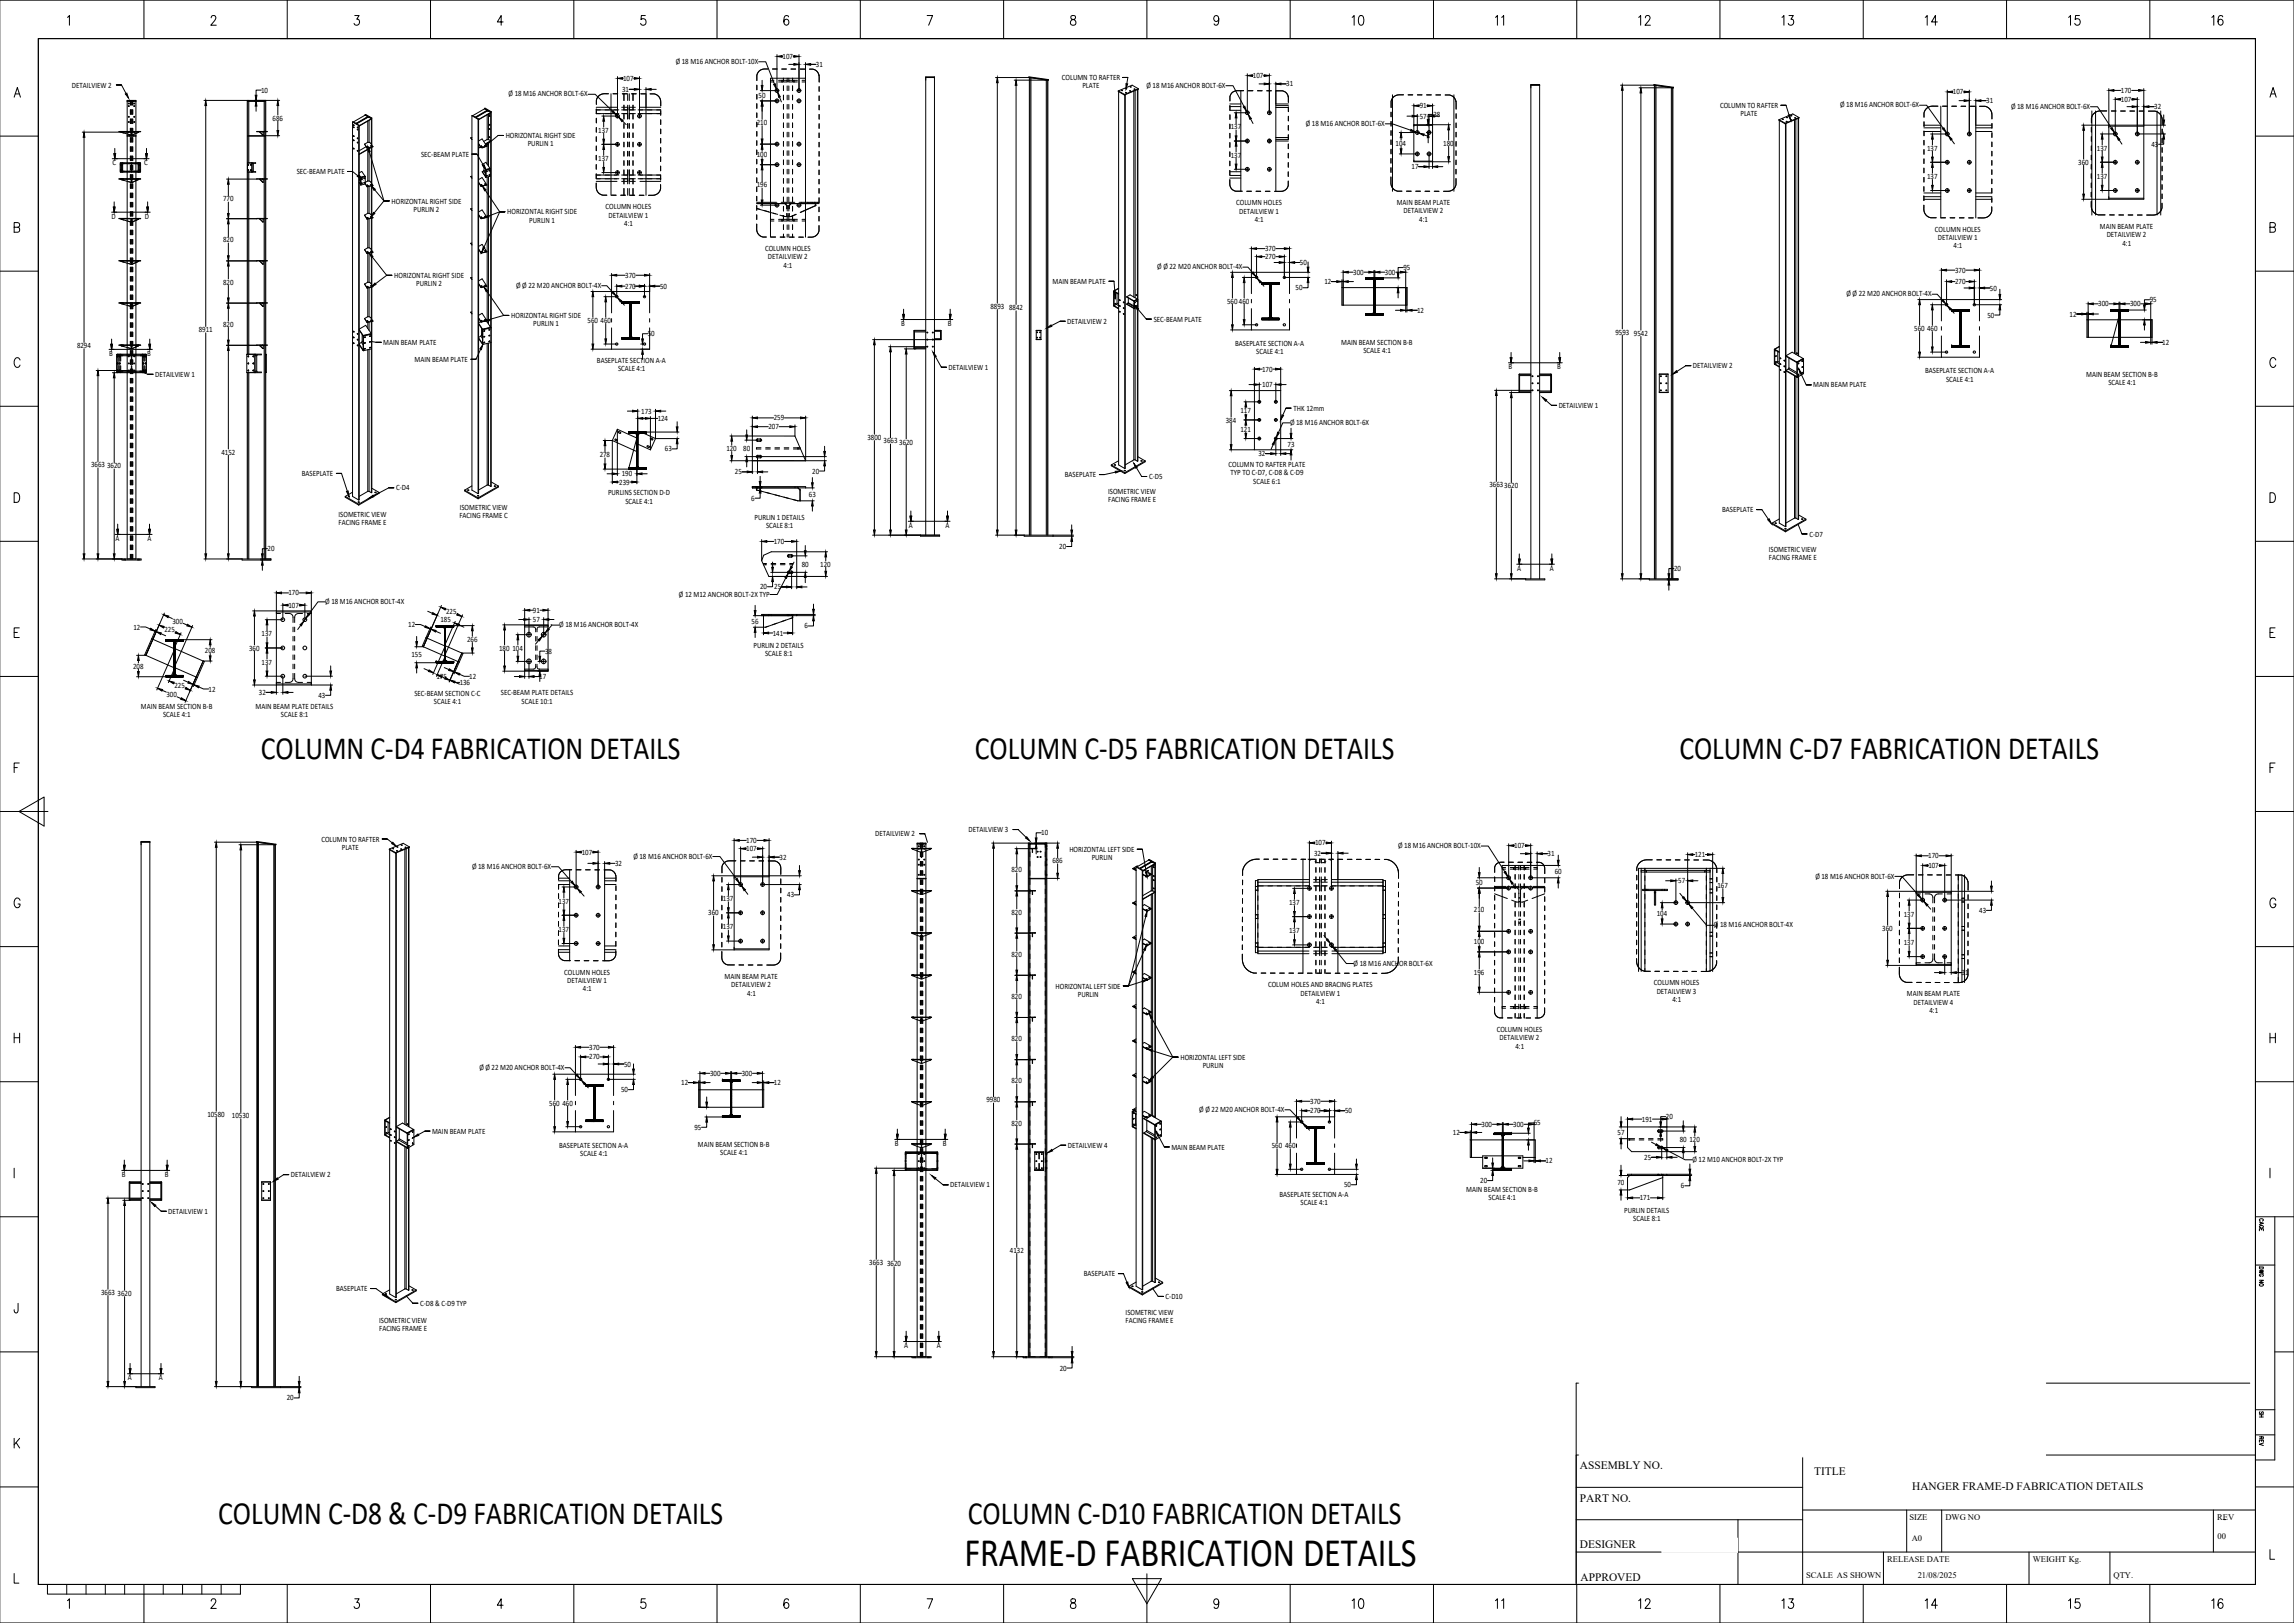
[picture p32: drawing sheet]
<svg xmlns="http://www.w3.org/2000/svg" width="1189mm" height="841mm" viewBox="0 0 1189 841" stroke-linecap="round" stroke-linejoin="round" font-family="sans-serif">
<defs><g id="words">
<text font-size="21" x="500" y="812">FRAME-D FABRICATION DETAILS</text>
<g font-size="16.8">
<text x="135" y="394">COLUMN C-D4 FABRICATION DETAILS</text>
<text x="505" y="394">COLUMN C-D5 FABRICATION DETAILS</text>
<text x="870" y="394">COLUMN C-D7 FABRICATION DETAILS</text>
<text x="113" y="790">COLUMN C-D8 &amp; C-D9 FABRICATION DETAILS</text>
<text x="502" y="790">COLUMN C-D10 FABRICATION DETAILS</text>
</g>
<g font-size="5.9">
<text x="819" y="761">ASSEMBLY NO.</text>
<text x="940" y="764">TITLE</text>
<text x="991" y="772">HANGER FRAME-D FABRICATION DETAILS</text>
<text x="819" y="778">PART NO.</text>
<text x="819" y="802">DESIGNER</text>
<text x="819" y="819">APPROVED</text>
</g>
<g font-size="4.4">
<text x="990" y="788">SIZE</text>
<text x="1008" y="788">DWG NO</text>
<text x="1149" y="788">REV</text>
<text x="1149" y="798">00</text>
<text x="991" y="799">A0</text>
<text x="978" y="809">RELEASE DATE</text>
<text x="1054" y="809">WEIGHT Kg.</text>
<text x="936" y="818">SCALE AS SHOWN</text>
<text x="994" y="818">21/08/2025</text>
<text x="1095" y="818">QTY.</text>
</g>
<g font-size="4.2">
<text x="350" y="33">Ø 18 M16 ANCHOR BOLT-10X</text>
<text x="406" y="31">107</text>
<text x="423" y="35">31</text>
<text x="323" y="42">107</text>
<text x="550" y="41">COLUMN TO RAFTER</text>
<text x="649" y="40">107</text>
<text x="37" y="45">DETAILVIEW 2</text>
<text x="322" y="48">31</text>
<text x="561" y="46">PLATE</text>
<text x="594" y="46">Ø 18 M16 ANCHOR BOLT-6X</text>
<text x="667" y="45">31</text>
<text x="135" y="48">10</text>
<text x="264" y="50">Ø 18 M16 ANCHOR BOLT-6X</text>
<text x="393" y="51">50</text>
<text x="1012" y="49">107</text>
<text x="1029" y="53">31</text>
<text x="1099" y="48">170</text>
<text x="1099" y="53">107</text>
<text x="736" y="56">91</text>
<text x="891" y="56">COLUMN TO RAFTER</text>
<text x="954" y="56">Ø 18 M16 ANCHOR BOLT-6X</text>
<text x="1042" y="56">Ø 18 M16 ANCHOR BOLT-6X</text>
<text x="1116" y="57">32</text>
<text x="141" y="62">686</text>
<text x="392" y="65">210</text>
<text x="677" y="65">Ø 18 M16 ANCHOR BOLT-6X</text>
<text x="736" y="61">57</text>
<text x="743" y="61">38</text>
<text x="902" y="60">PLATE</text>
<text x="262" y="72">HORIZONTAL RIGHT SIDE</text>
<text x="310" y="69">137</text>
<text x="638" y="67">137</text>
<text x="273" y="76">PURLIN 1</text>
<text x="723" y="76">104</text>
<text x="748" y="76">180</text>
<text x="1115" y="76">43</text>
<text x="218" y="81">SEC-BEAM PLATE</text>
<text x="310" y="83">137</text>
<text x="392" y="81">100</text>
<text x="638" y="82">137</text>
<text x="999" y="78">137</text>
<text x="1087" y="78">137</text>
<text x="58" y="86">C</text>
<text x="75" y="86">C</text>
<text x="732" y="88">17</text>
<text x="1077" y="85">360</text>
<text x="154" y="90">SEC-BEAM PLATE</text>
<text x="999" y="93">137</text>
<text x="1087" y="93">137</text>
<text x="392" y="97">196</text>
<text x="116" y="104">770</text>
<text x="203" y="105">HORIZONTAL RIGHT SIDE</text>
<text x="641" y="106">COLUMN HOLES</text>
<text x="724" y="106">MAIN BEAM PLATE</text>
<text x="58" y="113">D</text>
<text x="75" y="113">D</text>
<text x="214" y="110">PURLIN 2</text>
<text x="263" y="111">HORIZONTAL RIGHT SIDE</text>
<text x="314" y="108">COLUMN HOLES</text>
<text x="315" y="113">DETAILVIEW 1</text>
<text x="642" y="111">DETAILVIEW 1</text>
<text x="727" y="111">DETAILVIEW 2</text>
<text x="274" y="115">PURLIN 1</text>
<text x="323" y="117">4:1</text>
<text x="650" y="115">4:1</text>
<text x="736" y="115">4:1</text>
<text x="1088" y="119">MAIN BEAM PLATE</text>
<text x="116" y="126">820</text>
<text x="1003" y="120">COLUMN HOLES</text>
<text x="1004" y="124">DETAILVIEW 1</text>
<text x="1092" y="123">DETAILVIEW 2</text>
<text x="396" y="130">COLUMN HOLES</text>
<text x="656" y="130">370</text>
<text x="1012" y="129">4:1</text>
<text x="1100" y="127">4:1</text>
<text x="398" y="134">DETAILVIEW 2</text>
<text x="656" y="134">270</text>
<text x="674" y="137">50</text>
<text x="324" y="144">370</text>
<text x="406" y="139">4:1</text>
<text x="600" y="140">Ø Ø 22 M20 ANCHOR BOLT-4X</text>
<text x="701" y="142">300</text>
<text x="718" y="142">300</text>
<text x="727" y="140">95</text>
<text x="1013" y="141">370</text>
<text x="116" y="147">820</text>
<text x="204" y="144">HORIZONTAL RIGHT SIDE</text>
<text x="216" y="148">PURLIN 2</text>
<text x="267" y="149">Ø Ø 22 M20 ANCHOR BOLT-4X</text>
<text x="324" y="150">270</text>
<text x="342" y="150">50</text>
<text x="545" y="147">MAIN BEAM PLATE</text>
<text x="686" y="147">12</text>
<text x="1013" y="147">270</text>
<text x="671" y="150">50</text>
<text x="957" y="154">Ø Ø 22 M20 ANCHOR BOLT-4X</text>
<text x="1031" y="151">50</text>
<text x="513" y="160">8893</text>
<text x="523" y="161">8842</text>
<text x="636" y="157">560460</text>
<text x="1087" y="159">300</text>
<text x="1104" y="159">300</text>
<text x="1114" y="157">95</text>
<text x="265" y="165">HORIZONTAL RIGHT SIDE</text>
<text x="304" y="167">560</text>
<text x="311" y="167">460</text>
<text x="553" y="168">DETAILVIEW 2</text>
<text x="598" y="167">SEC-BEAM PLATE</text>
<text x="734" y="162">12</text>
<text x="1030" y="165">50</text>
<text x="1073" y="164">12</text>
<text x="103" y="172">8911</text>
<text x="116" y="169">820</text>
<text x="276" y="169">PURLIN 1</text>
<text x="467" y="169">B</text>
<text x="491" y="169">B</text>
<text x="837" y="173">9593</text>
<text x="992" y="171">560</text>
<text x="999" y="171">460</text>
<text x="199" y="179">MAIN BEAM PLATE</text>
<text x="336" y="174">50</text>
<text x="640" y="179">BASEPLATE SECTION A-A</text>
<text x="695" y="179">MAIN BEAM SECTION B-B</text>
<text x="847" y="174">9542</text>
<text x="1121" y="179">12</text>
<text x="40" y="180">8294</text>
<text x="57" y="184">B</text>
<text x="76" y="184">B</text>
<text x="651" y="184">SCALE 4:1</text>
<text x="707" y="183">SCALE 4:1</text>
<text x="215" y="187">MAIN BEAM PLATE</text>
<text x="309" y="188">BASEPLATE SECTION A-A</text>
<text x="492" y="192">DETAILVIEW 1</text>
<text x="782" y="191">B</text>
<text x="807" y="191">B</text>
<text x="877" y="191">DETAILVIEW 2</text>
<text x="80" y="195">DETAILVIEW 1</text>
<text x="320" y="192">SCALE 4:1</text>
<text x="654" y="193">170</text>
<text x="998" y="194">BASEPLATE SECTION A-A</text>
<text x="1009" y="198">SCALE 4:1</text>
<text x="1081" y="195">MAIN BEAM SECTION B-B</text>
<text x="654" y="201">107</text>
<text x="940" y="201">MAIN BEAM PLATE</text>
<text x="1093" y="200">SCALE 4:1</text>
<text x="332" y="214">173</text>
<text x="643" y="214">117</text>
<text x="670" y="213">THK 12mm</text>
<text x="808" y="211">DETAILVIEW 1</text>
<text x="341" y="218">124</text>
<text x="401" y="218">259</text>
<text x="635" y="219">384</text>
<text x="669" y="220">Ø 18 M16 ANCHOR BOLT-6X</text>
<text x="398" y="222">207</text>
<text x="450" y="228">3800</text>
<text x="643" y="224">121</text>
<text x="345" y="234">63</text>
<text x="376" y="234">120</text>
<text x="385" y="234">80</text>
<text x="458" y="230">3663</text>
<text x="466" y="230">3620</text>
<text x="667" y="231">73</text>
<text x="115" y="236">4152</text>
<text x="311" y="237">278</text>
<text x="652" y="236">32</text>
<text x="47" y="242">3663</text>
<text x="56" y="243">3620</text>
<text x="381" y="246">25</text>
<text x="421" y="245">20</text>
<text x="637" y="242">COLUMN TO RAFTER PLATE</text>
<text x="156" y="247">BASEPLATE</text>
<text x="321" y="251">239</text>
<text x="322" y="247">190</text>
<text x="552" y="247">BASEPLATE</text>
<text x="595" y="248">C-D5</text>
<text x="638" y="246">TYP TO C-D7, C-D8 &amp; C-D9</text>
<text x="650" y="251">SCALE 6:1</text>
<text x="205" y="254">C-D4</text>
<text x="315" y="257">PURLINS SECTION D-D</text>
<text x="419" y="257">63</text>
<text x="574" y="256">ISOMETRIC VIEW</text>
<text x="772" y="252">36633620</text>
<text x="324" y="261">SCALE 4:1</text>
<text x="389" y="259">6</text>
<text x="574" y="260">FACING FRAME E</text>
<text x="175" y="268">ISOMETRIC VIEW</text>
<text x="238" y="269">FACING FRAME C</text>
<text x="238" y="264">ISOMETRIC VIEW</text>
<text x="391" y="269">PURLIN 1 DETAILS</text>
<text x="893" y="265">BASEPLATE</text>
<text x="175" y="272">FACING FRAME E</text>
<text x="397" y="274">SCALE 8:1</text>
<text x="471" y="273">A</text>
<text x="490" y="273">A</text>
<text x="60" y="280">A</text>
<text x="76" y="280">A</text>
<text x="401" y="282">170</text>
<text x="938" y="278">C-D7</text>
<text x="139" y="286">20</text>
<text x="549" y="285">20</text>
<text x="917" y="286">ISOMETRIC VIEW</text>
<text x="416" y="294">80</text>
<text x="425" y="294">120</text>
<text x="917" y="290">FACING FRAME E</text>
<text x="786" y="296">A</text>
<text x="803" y="296">A</text>
<text x="868" y="296">20</text>
<text x="394" y="305">20</text>
<text x="401" y="305">25</text>
<text x="149" y="309">170</text>
<text x="352" y="309">Ø 12 M12 ANCHOR BOLT-2X TYP</text>
<text x="150" y="315">107</text>
<text x="169" y="313">Ø 18 M16 ANCHOR BOLT-4X</text>
<text x="276" y="318">91</text>
<text x="89" y="323">300</text>
<text x="228" y="322">185</text>
<text x="231" y="318">225</text>
<text x="276" y="322">57</text>
<text x="390" y="323">56</text>
<text x="69" y="326">12</text>
<text x="85" y="328">225</text>
<text x="136" y="330">137</text>
<text x="212" y="325">12</text>
<text x="290" y="325">Ø 18 M16 ANCHOR BOLT-4X</text>
<text x="400" y="329">141</text>
<text x="417" y="326">6</text>
<text x="242" y="333">266</text>
<text x="391" y="336">PURLIN 2 DETAILS</text>
<text x="106" y="338">208</text>
<text x="129" y="337">360</text>
<text x="213" y="341">155</text>
<text x="259" y="337">180</text>
<text x="266" y="337">104</text>
<text x="283" y="339">38</text>
<text x="397" y="340">SCALE 8:1</text>
<text x="69" y="346">208</text>
<text x="136" y="344">137</text>
<text x="226" y="352">175</text>
<text x="243" y="352">12</text>
<text x="279" y="352">17</text>
<text x="90" y="357">225</text>
<text x="108" y="358">12</text>
<text x="238" y="355">136</text>
<text x="86" y="361">300</text>
<text x="134" y="360">32</text>
<text x="165" y="362">43</text>
<text x="215" y="361">SEC-BEAM SECTION C-C</text>
<text x="225" y="365">SCALE 4:1</text>
<text x="260" y="360">SEC-BEAM PLATE DETAILS</text>
<text x="270" y="365">SCALE 10:1</text>
<text x="73" y="368">MAIN BEAM SECTION B-B</text>
<text x="85" y="372">SCALE 4:1</text>
<text x="132" y="367">MAIN BEAM PLATE DETAILS</text>
<text x="146" y="372">SCALE 8:1</text>
<text x="502" y="431">DETAILVIEW 3</text>
<text x="167" y="436">COLUMN TO RAFTER</text>
<text x="387" y="437">170</text>
<text x="454" y="433">DETAILVIEW 2</text>
<text x="540" y="433">10</text>
<text x="177" y="440">PLATE</text>
<text x="301" y="443">107</text>
<text x="387" y="441">107</text>
<text x="554" y="441">HORIZONTAL LEFT SIDE</text>
<text x="681" y="443">32</text>
<text x="682" y="438">107</text>
<text x="725" y="440">Ø 18 M16 ANCHOR BOLT-10X</text>
<text x="785" y="439">107</text>
<text x="802" y="444">31</text>
<text x="319" y="449">32</text>
<text x="328" y="445">Ø 18 M16 ANCHOR BOLT-6X</text>
<text x="404" y="445">32</text>
<text x="545" y="447">686</text>
<text x="566" y="446">PURLIN</text>
<text x="878" y="444">121</text>
<text x="999" y="445">170</text>
<text x="999" y="450">107</text>
<text x="245" y="450">Ø 18 M16 ANCHOR BOLT-6X</text>
<text x="524" y="452">820</text>
<text x="806" y="453">60</text>
<text x="941" y="455">Ø 18 M16 ANCHOR BOLT-6X</text>
<text x="765" y="459">50</text>
<text x="870" y="458">57</text>
<text x="890" y="460">167</text>
<text x="375" y="467">137</text>
<text x="408" y="465">43</text>
<text x="289" y="468">137</text>
<text x="524" y="474">820</text>
<text x="668" y="469">137</text>
<text x="764" y="473">210</text>
<text x="1026" y="473">43</text>
<text x="367" y="474">360</text>
<text x="859" y="475">104</text>
<text x="987" y="475">137</text>
<text x="289" y="483">137</text>
<text x="375" y="482">137</text>
<text x="668" y="484">137</text>
<text x="888" y="481">Ø 18 M16 ANCHOR BOLT-4X</text>
<text x="976" y="482">360</text>
<text x="764" y="489">100</text>
<text x="987" y="490">137</text>
<text x="524" y="496">820</text>
<text x="702" y="500">Ø 18 M16 ANCHOR BOLT-6X</text>
<text x="292" y="505">COLUMN HOLES</text>
<text x="294" y="509">DETAILVIEW 1</text>
<text x="375" y="507">MAIN BEAM PLATE</text>
<text x="764" y="505">196</text>
<text x="1017" y="505">31</text>
<text x="302" y="514">4:1</text>
<text x="379" y="512">DETAILVIEW 2</text>
<text x="387" y="516">4:1</text>
<text x="547" y="512">HORIZONTAL LEFT SIDE</text>
<text x="657" y="512">COLUM HOLES AND BRACING PLATES</text>
<text x="674" y="516">DETAILVIEW 1</text>
<text x="857" y="511">COLUMN HOLES</text>
<text x="859" y="515">DETAILVIEW 3</text>
<text x="524" y="518">820</text>
<text x="559" y="517">PURLIN</text>
<text x="682" y="520">4:1</text>
<text x="867" y="519">4:1</text>
<text x="988" y="516">MAIN BEAM PLATE</text>
<text x="992" y="521">DETAILVIEW 4</text>
<text x="1000" y="525">4:1</text>
<text x="524" y="539">820</text>
<text x="776" y="535">COLUMN HOLES</text>
<text x="777" y="539">DETAILVIEW 2</text>
<text x="305" y="544">370</text>
<text x="785" y="543">4:1</text>
<text x="305" y="549">270</text>
<text x="612" y="549">HORIZONTAL LEFT SIDE</text>
<text x="248" y="554">Ø Ø 22 M20 ANCHOR BOLT-4X</text>
<text x="323" y="553">50</text>
<text x="368" y="557">300</text>
<text x="384" y="557">300</text>
<text x="623" y="553">PURLIN</text>
<text x="353" y="562">12</text>
<text x="401" y="562">12</text>
<text x="524" y="561">820</text>
<text x="322" y="566">50</text>
<text x="285" y="573">560</text>
<text x="291" y="573">460</text>
<text x="511" y="571">9980</text>
<text x="679" y="572">370</text>
<text x="107" y="579">10580</text>
<text x="120" y="579">10530</text>
<text x="622" y="576">Ø Ø 22 M20 ANCHOR BOLT-4X</text>
<text x="679" y="577">270</text>
<text x="697" y="577">50</text>
<text x="851" y="581">191</text>
<text x="863" y="580">20</text>
<text x="224" y="587">MAIN BEAM PLATE</text>
<text x="360" y="585">95</text>
<text x="524" y="583">820</text>
<text x="768" y="584">300</text>
<text x="784" y="584">300</text>
<text x="795" y="583">65</text>
<text x="464" y="594">B</text>
<text x="489" y="594">B</text>
<text x="753" y="588">12</text>
<text x="838" y="588">57</text>
<text x="871" y="592">80</text>
<text x="876" y="592">120</text>
<text x="290" y="595">BASEPLATE SECTION A-A</text>
<text x="301" y="599">SCALE 4:1</text>
<text x="362" y="594">MAIN BEAM SECTION B-B</text>
<text x="373" y="599">SCALE 4:1</text>
<text x="553" y="595">DETAILVIEW 4</text>
<text x="607" y="596">MAIN BEAM PLATE</text>
<text x="659" y="595">560</text>
<text x="666" y="595">460</text>
<text x="801" y="603">12</text>
<text x="852" y="601">25</text>
<text x="877" y="602">Ø 12 M10 ANCHOR BOLT-2X TYP</text>
<text x="63" y="610">B</text>
<text x="85" y="610">B</text>
<text x="151" y="610">DETAILVIEW 2</text>
<text x="492" y="615">DETAILVIEW 1</text>
<text x="697" y="615">50</text>
<text x="760" y="618">MAIN BEAM SECTION B-B</text>
<text x="767" y="613">20</text>
<text x="838" y="614">70</text>
<text x="871" y="616">6</text>
<text x="663" y="620">BASEPLATE SECTION A-A</text>
<text x="771" y="622">SCALE 4:1</text>
<text x="850" y="622">171</text>
<text x="87" y="629">DETAILVIEW 1</text>
<text x="674" y="624">SCALE 4:1</text>
<text x="842" y="628">PURLIN DETAILS</text>
<text x="846" y="633">SCALE 8:1</text>
<text x="523" y="649">4132</text>
<text x="451" y="656">3663</text>
<text x="460" y="656">3620</text>
<text x="562" y="661">BASEPLATE</text>
<text x="52" y="671">3663</text>
<text x="61" y="672">3620</text>
<text x="174" y="669">BASEPLATE</text>
<text x="218" y="677">C-D8 &amp; C-D9 TYP</text>
<text x="604" y="673">C-D10</text>
<text x="583" y="682">ISOMETRIC VIEW</text>
<text x="197" y="685">ISOMETRIC VIEW</text>
<text x="197" y="690">FACING FRAME E</text>
<text x="583" y="686">FACING FRAME E</text>
<text x="469" y="698">A</text>
<text x="485" y="698">A</text>
<text x="549" y="710">20</text>
<text x="66" y="715">A</text>
<text x="82" y="715">A</text>
<text x="149" y="726">20</text>
</g>
</g></defs>
<g fill="none" stroke="#000" stroke-width=".52">
<path d="M320 40v21M331 40v21M393 32h4l4 12M398 36a5 5 0 0 0-6 3v3M400 36h3M403 28v20M405 36h3M405 29h1M409 33h2M410 36h2M411 29h.1M414 28v20"/>
<path d="M415 36h2M417 32v91M417 33h6M420 36a4 4 0 0 1 5 4v3M533 40l10 2zM646 38v21M649 39h.1M655 39h.1M658 38v21M63 44h-3h3l2 4M66 53h2M66 52h2"/>
<path d="M67 52v1M68 52v2M68 57v2M68 53h2M68 52h2M69 52v2M69 57v2M69 52v1M106 52h39M107 55v114M128 52v132M128 53h9"/>
<path d="M128 52h9M128 52v32M129 52h.1M129 53v17M133 55v3M135 47h-2v5M137 52h.1M137 53v17M137 52v238M138 52v238M144 55v5M189 59l1 1"/>
<path d="M189 60h1M189 60l-6 3M189 59l4 2M189 59v1M245 60l3 2M245 60v194l3 2M251 56l1 1M251 56l-6 4M251 56l4 2M251 56h.1M252 57l-5 4-2-1M252 57h.1"/>
<path d="M252 58h1M252 58l-5 3M252 57h1M252 57l-5 4M252 57v1M252 60v12M253 57l1 1M253 57v1M253 59v13M253 58h1l-6 4M254 59h.1M254 60h.1"/>
<path d="M254 58v194M254 58l-6 4M255 58h-1M255 58l-1 194M305 49h3l9 9M309 56h11M309 57h12M309 56v3h12M315 49a5 5 0 0 0-6 5M317 49v52M318 49h2M319 59l2 2"/>
<path d="M322 56h3M322 57h3M322 59h3M323 49h2M323 41h.1M323 49v3M323 54v3M323 59v3M325 49v3M325 54v8M326 56h3M326 57h3"/>
<path d="M326 59h3M326 49v3M326 54v8M327 49h3M328 49v3M328 54v3M328 59v3M328 41h1M329 46h-3h5M331 57h11M331 59h11M332 56h10"/>
<path d="M332 49h3M335 45v56M337 49a5 5 0 0 1 5 6M337 46h3M342 57v3M392 54v2M392 59v2M392 44v3M392 49v2M394 52h10M394 47h10M395 42v2"/>
<path d="M395 55v7M399 42h2M402 46l1 2M403 51v2M403 42h5M404 50l1 3M405 42h.1M406 41v1M406 45v2M406 49v3M406 54v3M406 59v2"/>
<path d="M408 41v1h-5M408 45v2M408 49v3M408 54v3M408 59v2M409 41v1h4M409 45v2M409 49v3M409 54v3M409 59v2M409 42h4M411 41v1"/>
<path d="M411 45v2M411 49v3M411 54v3M411 59v2M411 42h.1M413 52h2M413 47h2M414 51v2M416 42h1M417 41h-18v82M425 45v2M425 50v2"/>
<path d="M425 55v2M425 59v3M480 40h4M516 40h17M517 43v114M526 42h17M527 44v114M533 40v237M533 40h1M534 40v237M543 41h-1v236M543 41v1"/>
<path d="M543 41v236M543 42v235M580 47l3 2M580 47v194l3 2M581 47h1zM583 49h.1M583 49v194zM583 48h.1M583 48h1zM583 46h1zM585 40h-3h3l-1 3M586 45h.1"/>
<path d="M588 47v107M588 46h.1M590 46l-7 3M590 46l-3-2-7 3M635 44h4l6 11M637 55h6M637 54h6M637 55v2h6M637 60v2M640 58h7M643 47v52M644 47h-3a4 4 0 0 0-4 5"/>
<path d="M646 58l1 1M647 47h2M652 47h2M652 43h3M656 47h3M657 58h2M657 58a1 1 0 0 1 1-1 1 1 0 0 1 1 1M657 58a1 1 0 0 0 1 1 1 1 0 0 0 1-1M661 43v56M661 43h6M661 55h7M661 54h7"/>
<path d="M661 56h7M661 47h4a5 5 0 0 1 3 6M668 55v3M721 58v3M722 49v50M727 49a5 5 0 0 0-6 4v3M730 49h2M733 54v30h19M735 59v11M735 49h2M735 55h1M739 49h3"/>
<path d="M739 55h1M741 59v11M742 54v33M743 59h-3v6M744 49h3M749 49a4 4 0 0 1 6 4v4M753 49v50M755 59v2M793 44h5M840 44h17M841 47v123M849 45h18"/>
<path d="M850 48v123M857 44l10 2zM857 44v256M857 44h1M858 44v256M867 45h.1M867 45h-1v255M867 45v255M926 55h-3h3l1 5M928 60h1zM929 60h.1M995 55h3l9 11"/>
<path d="M1004 55h-3a5 5 0 0 0-4 6M1006 55v58M1007 55h2M1009 47v23M1012 55h2M1012 48h.1M1015 52h3M1016 55h3M1018 48h.1M1021 47v23M1021 55h3M1024 51v62"/>
<path d="M1024 52h5M1026 55a5 5 0 0 1 6 3v4M1083 55h4l7 11M1084 57v54M1086 57v54M1092 57h-4a5 5 0 0 0-4 7M1093 46v57M1094 58h3M1096 47h3M1096 51v19M1099 51h.1M1099 58h2"/>
<path d="M1102 55h3M1104 58h2M1105 51h.1M1105 47h3M1108 51v19M1109 58h2M1111 46v57h-32M1111 55h5M1113 58h4a5 5 0 0 1 4 7M1118 57v54M1120 57v54M1121 60v2"/>
<path d="M43 68h24M44 71v106M59 80h1l-1 2zM59 77v3M62 68h6M62 68h.1M63 68h.1M63 69h.1M63 68v1M63 69l5 1M63 69h1M64 68h.1"/>
<path d="M66 70h2l-2 1M66 70h2M67 70v1M68 62v2M68 66v3M68 71v3M68 76v2M68 68v1M68 69h.1M68 66v4M68 66v4l4-1M68 69v1"/>
<path d="M69 62v2M69 66v3M69 71v3M69 76v2M69 70v1M70 68h.1M70 70h-2l2 1M71 68h.1M72 68h.1M72 69h.1M72 68v1M73 68h-5"/>
<path d="M73 68h.1M75 80h1v2zM76 77v3M128 71h9M128 70h17M129 71v13M133 68h4M133 68h.1M135 69h.1M135 69l1 1M135 68v1M136 68h.1"/>
<path d="M136 68v2M137 71v219M138 68h.1M144 63v5M183 63l3 2M183 63v194l3 2M183 66h.1M183 65h.1M183 70h.1M183 73h.1M183 77h.1M183 70v1z"/>
<path d="M185 64l1 1M185 78h.1M185 74h.1M185 67h.1M185 66h.1M185 72h.1M186 65v194M186 80l6-4-6 4M186 65h.1M189 75l1 2M190 76l-4 2M190 76h.1"/>
<path d="M190 76h1M190 77h.1M190 60h.1M191 76h-1M191 76h.1M191 74h1l1 2M191 74l-2 1M191 61h.1M191 61l-6 3-2-1M191 63v11M191 77v17M191 61h1"/>
<path d="M191 62v12M191 79l8 25h3h-3M192 76h.1M192 76h1M192 62l-6 3M192 61v14M192 76v19M192 62l-2-1-5 3M193 75l-1 1M193 75v1M193 76h.1M193 76h-1"/>
<path d="M193 61h-1M193 61v14M193 76v19M193 76l-3 1M244 71l1 1M244 71v1M245 71h-1M247 61h.1M247 61l1 1M247 80h-3h3l4 6M248 62v194M248 62h.1"/>
<path d="M248 74l1 2M248 73l2-1 2 4M248 75l1 2M248 75h.1M249 76l-1 1M249 76h.1M249 76h1M249 76v1M250 76h-1M250 76h.1M251 75l1 1M251 75h.1"/>
<path d="M251 75h1M252 75h-1M252 75v1M252 75h.1M252 76h-3M252 76h.1M252 76l-3 1M252 72l-1 1M252 72h1M252 74v11M253 74v12M253 72l1 1-2 2"/>
<path d="M254 67h.1M254 65h.1M254 71h.1M254 73l-2 2M258 70h3h-3l-5 5M309 71v2M309 76v2M309 61v3M309 66v2M312 60h9M312 75h9M313 63v3"/>
<path d="M313 69v3M313 77v3M320 74v2M323 63l1 2M323 64v2M323 69v2M323 74v2M323 78v3M325 64v2M325 69v2M325 74v2M325 78v3"/>
<path d="M326 64v2M326 69v2M326 74v2M326 78v3M328 64v2M328 69v2M328 74v2M328 78v3M330 60h2M330 75h2M330 75a1 1 0 0 1 1-1 1 1 0 0 1 1 1M330 60a1 1 0 0 1 1-1 1 1 0 0 1 1 1"/>
<path d="M330 60a1 1 0 0 0 1 1 1 1 0 0 0 1-1M330 75a1 1 0 0 0 1 1 1 1 0 0 0 1-1M331 74v2M342 72v2M342 77v2M342 62v3M342 67v2M392 78v2M392 63v3M392 68v3M392 73v2M394 75h10"/>
<path d="M395 65v7M395 77v1M403 74v2M406 64v2M406 69v2M406 73v3M406 78v3M408 64v2M408 69v2M408 73v3M408 78v3M409 64v2"/>
<path d="M409 69v2M409 73v3M409 78v3M411 64v2M411 69v2M411 73v3M411 78v3M413 75h2M414 74v2M424 69v2M424 74v2M424 79v2"/>
<path d="M425 64l-1 3M637 79v2M637 64v3M637 69v3M637 74v2M640 73h7M641 61v3M641 67v3M641 76v3M646 72v2M648 62l1 2M657 73h2"/>
<path d="M657 73a1 1 0 0 1 1-1 1 1 0 0 1 1 1M657 73a1 1 0 0 0 1 1 1 1 0 0 0 1-1M657 72h1M658 72v2M661 73h7M661 71h7M668 79v3M668 70v2h-7M668 65v2M668 75v2M668 60v3M718 64h4l9 3"/>
<path d="M721 73v2M721 77v3M721 63v2M721 68v2M725 69h11M725 80h11M726 71v2M726 76v1M729 60h3M733 65h19M733 65h9M734 68l1 1"/>
<path d="M735 79v2M738 70l2 1M739 69h3M740 80h2M740 80a1 1 0 0 0 1 1 1 1 0 0 0 1-1M740 80a1 1 0 0 1 1-1 1 1 0 0 1 1 1M740 71v3M741 79v8M743 60h3M751 67v6M751 76v5M755 78v3"/>
<path d="M755 64v2M755 69v2M755 73v3M922 62l3 2M922 62v209l3 2M924 62h.1M925 64h.1M925 64v209zM926 63h.1M926 61h.1M930 62v121M930 61h.1"/>
<path d="M930 61h1M931 61h.1M931 62v122M932 61v123M932 61l-7 3M932 61l-3-2-7 3M932 61h.1M997 65h9M997 66h9M997 68h9M997 73v2M997 78v2"/>
<path d="M997 63v3M997 68v2M1001 69h9M1001 72v3M1001 78v3M1009 69l1 1M1011 72l2 3M1020 69h2M1020 69a1 1 0 0 1 1-1 1 1 0 0 1 1 1M1020 69a1 1 0 0 0 1 1 1 1 0 0 0 1-1M1024 65h8M1024 66h8"/>
<path d="M1024 68h8M1032 74v2M1032 78v3M1032 69v2M1032 64v2M1079 65h43M1080 68v14M1084 66v2M1084 71v2M1084 76v2M1089 69h8M1089 72v3"/>
<path d="M1089 78v3M1093 65h18M1096 69l1 1M1098 72l2 3M1107 69h15M1121 72v2M1121 77v2M1121 67v2M1121 69v6h-2M58 82h19M62 93h.1M62 88h.1"/>
<path d="M62 85v1M62 85h1M62 88h1M62 86h1M63 88h-1M63 85l-1 1M63 84v5h5v-5h-6v5h6M63 93h.1M63 85h5M63 85v1M63 88h.1M63 85h.1"/>
<path d="M63 93l5 1v-1M63 93h1M63 89h.1M63 85v4M63 89h5M63 86h.1M63 84v5M64 84v5M64 93h.1M68 81v2M68 86v2M68 90v3"/>
<path d="M68 95v3M68 93h.1M68 90v3h-6h6M68 90v3h5h-5M68 85h5M68 89h4M68 85h4M68 93l1 1M68 93v1M69 81v2M69 86v2M69 90v3"/>
<path d="M69 95v3M70 93h.1M71 93h.1M72 93h.1M72 84v5M72 93l-3 1M72 88h.1M72 85v1M72 86h.1M72 85h.1M72 85v4M72 89h.1"/>
<path d="M72 88h1M72 86h1M72 85h1M73 84v5h-5v-5h5v5h-5M73 85v1M73 88h.1M117 93h20M118 95v6M128 89h4h-4M128 84h4l-1 1M128 89v95M129 88h.1"/>
<path d="M129 85v1M129 89v95M130 88h.1M130 85v1M131 89h.1M131 85h.1M131 84v5M131 89h1M131 85v4M132 85h-1M135 93h.1M135 93l1 1"/>
<path d="M136 93h.1M136 94h.1M136 93v1M137 93h-4M138 93h.1M183 89h-3h3l2 2M186 94l1 2M186 90l1-1 2 2M186 95l1 1M186 93h.1M186 93l1 1M186 91v2"/>
<path d="M187 92l-1-1 1 1M187 92v4M187 92h.1M187 96h.1M187 93h.1M187 95h.1M188 95h-1M188 93h-1M188 93h.1M189 95h.1M189 92h.1M189 94v1"/>
<path d="M189 91l-2 1M189 91h.1M189 91v1M189 95l1 2M189 92h-2M189 95l-2 1M189 92v3M190 96h.1M190 97h.1M190 96h1M191 96h-1M191 94h1l1 2"/>
<path d="M191 94l-2 1M191 97v14M192 96h.1M192 96h1M192 96v16M193 96h-1M193 96h.1M193 96v16M193 96l-3 1M194 98l5 6h3h-3M244 91l1 1M244 91v1"/>
<path d="M245 91h-1M248 94l1 2M248 93l2-1 2 4M248 95l1 2M249 96h1M249 96h.1M249 96v1M250 96h-1M250 96h.1M250 85l2 3M250 89h.1M250 85l2 3v4"/>
<path d="M250 89l2 3M250 85l2-1 2 3M251 89h-1M251 89l1 1M251 88v1M251 87v1M251 88l1 2M251 95l1 1M251 95h.1M251 95h1M252 99l7 11h3h-3M252 95h-1"/>
<path d="M252 95v1M252 95h.1M252 96h.1M252 92h.1M252 89h.1M252 91h.1M252 96h-3M252 96l-3 1M252 92v75M253 92v76M253 91h.1M254 91h.1"/>
<path d="M254 88h-1M254 91h-1M254 87l-2 1M254 87v4l-2 1M309 95a5 5 0 0 0 5 6M309 94h11M309 93h12M309 91h12M309 80v3M309 85v3M309 90v2M312 89h9"/>
<path d="M313 84v3M320 88v2M322 94h3M322 93h3M322 91h3M323 83v3M323 88v2M323 93v2M323 98v3M325 83v3M325 88v7M325 98v3"/>
<path d="M326 94h3M326 93h3M326 91h3M326 83v3M326 88v7M326 98v3M328 83v3M328 88v2M328 93v2M328 98v3M330 89h2M330 89a1 1 0 0 1 1-1 1 1 0 0 1 1 1"/>
<path d="M330 89a1 1 0 0 0 1 1 1 1 0 0 0 1-1M331 93h11M331 91h11v2M331 88v2M332 94h10M342 96a5 5 0 0 1-6 5M342 86v3M342 81v3M392 97v2M392 83v2M392 87v3M392 92v3"/>
<path d="M394 85h10M395 82v1M395 88v6M395 97v7M403 84v2M406 83v2M406 88v2M406 93v2M406 97v3M408 83v2M408 88v2M408 93v2"/>
<path d="M408 97v3M409 83v2M409 88v2M409 93v2M409 97v3M411 83v2M411 88v2M411 93v2M411 97v3M413 85h2M414 84v2M424 88v3"/>
<path d="M424 93v2M424 98v2M424 83v3M637 93a5 5 0 0 0 3 6h4M637 92h6M637 91h6M637 89h6M637 84v2M637 88v3M640 88h7M641 82v3M646 99h3"/>
<path d="M646 87v2M651 99h2M656 99h2M657 88h2M657 88a1 1 0 0 1 1-1 1 1 0 0 1 1 1M657 88a1 1 0 0 0 1 1 1 1 0 0 0 1-1M658 87v2M668 94a4 4 0 0 1-4 5h-3M668 89v2M668 84v3M721 92v3a4 4 0 0 0 6 4M721 82v3"/>
<path d="M721 87v2M729 99h2M733 84h9M734 99h2M738 86h-3h6M739 99h2M743 99h3M745 86h3M755 93a6 6 0 0 1-2 5l-2 1h-3M755 88v2M755 83v2M997 100h9"/>
<path d="M997 97v2M997 87v3M997 92v2M997 82v3M1001 84h9M1001 99h9M1001 87v3M1001 93v3M1009 83v2M1009 98v2M1020 84h2M1020 99h2"/>
<path d="M1020 99a1 1 0 0 1 1-1 1 1 0 0 1 1 1M1020 84a1 1 0 0 1 1-1 1 1 0 0 1 1 1M1020 84a1 1 0 0 0 1 1 1 1 0 0 0 1-1M1020 99a1 1 0 0 0 1 1 1 1 0 0 0 1-1M1021 83v2M1021 98v2M1024 100h8M1032 98v2M1032 83v3M1032 88v2M1032 93v2M1080 86v15"/>
<path d="M1084 100v2M1084 90v2M1084 95v2M1084 80v3M1084 85v3M1089 84h8M1089 99h8M1089 87v3M1089 93v3M1096 83v2M1096 98v2M1107 84h2"/>
<path d="M1107 99h2M1107 84a1 1 0 0 0 1 1 1 1 0 0 0 1-1M1107 84a1 1 0 0 1 1-1 1 1 0 0 1 1 1M1108 83v2M1108 98v2M1120 96v2M1120 86v3M1120 91v2M1121 81l-1 3M58 110h20M59 107h1l-1 3zM59 105v2"/>
<path d="M62 113h6zM62 113h.1M63 113h.1M63 114h.1M63 113v1M63 114l5 1M63 114h1M64 113h.1M66 115h2M68 100v2M68 105v2M68 110v2"/>
<path d="M68 114v3M68 119v3M68 113v1M68 115h.1M68 114h.1M68 113h5zM68 115h1M68 114v1M69 100v2M69 105v2M69 110v2M69 114v3"/>
<path d="M69 119v3M69 113h.1M70 113h.1M71 113h.1M72 113h.1M72 114h.1M72 114l-3 1M72 113v1M76 107h1v3zM77 105v2M117 113h20M118 105v6"/>
<path d="M118 116v7M135 114h.1M135 114l1 1M135 113v1M136 113h.1M136 113v2M137 113h-4M138 113h.1M189 111l1 3M189 111v1M190 113h.1M190 113h1"/>
<path d="M191 113h-1M191 111h1l1 2M191 111h-2M191 113v15M192 112h.1M192 112v1M192 112h1M192 113v16M193 112h-1M193 112h.1M193 112v1M193 113h-1"/>
<path d="M193 113v17M193 113l-3 1M199 104h3h-3l-5 6M244 108l1 1M244 108h.1M245 108h-1M248 111l1 2M248 110l2-1 2 4M249 113h1M249 113h.1M250 113h-1M250 113h.1"/>
<path d="M251 112h.1M251 112h1M252 112h-1M252 112h.1M252 113h-3M252 113h.1M259 110h3h-3l-8 18M259 110h3h-3l-6 2M317 101h2M322 101h2M326 101h3M331 101h3"/>
<path d="M392 105h10M392 116v3a4 4 0 0 0 5 4M392 102v2M392 107v2M392 111v3M394 108h-2l10 3M394 106h10M396 109l2 1M399 115h2M399 114h2M401 110l2 1M403 105v2"/>
<path d="M403 114h5M404 111l4 1M405 105h3v1h-16M405 114v1M405 112h2M406 102v3M406 107v2M406 112v2M406 117v2M407 106l1 1M408 107h.1M408 107v1"/>
<path d="M408 111v1M408 111v4h-5M408 102v3M408 107v2M408 117v2M409 107v1M409 112l4-1-3 1M409 111v4h4M409 102v3M409 107v2M409 117v2M409 114h4"/>
<path d="M409 111v1M410 106l-1 1M411 102v3M411 107v2M411 112v2M411 117v2M411 105v1M411 114v1M412 105h-3v1h16M413 106h2M414 105v2M414 105h11"/>
<path d="M415 105v1M416 115h1M416 114h1M417 109l-2 1M418 105v1M419 105v1M420 105v1M421 105v1M422 105v1M423 106v1M423 107l-6 2M423 105v2"/>
<path d="M424 105v1M424 117a5 5 0 0 1-1 5l-4 1M424 112v3M424 103v2M424 107v3M997 103h9M997 102h9M997 106a5 5 0 0 0 6 7M997 102v2M1006 113h2M1011 113h2M1015 113h3"/>
<path d="M1020 113h3M1024 103h8M1024 102h8M1032 107a5 5 0 0 1-7 6M1032 102v3M1084 104a5 5 0 0 0 3 7h4M1093 103h18M1093 111h3M1098 111h3M1103 111h2M1108 111h2M1120 105a5 5 0 0 1-4 6h-3"/>
<path d="M1120 101v2M62 135h.1M63 135h.1M63 135l5 2M63 135l1 1M64 135h.1M66 137h2M68 124v2M68 129v2M68 134v2M68 138v3M68 135h.1"/>
<path d="M68 135h-6h6M68 134v3M68 135h5h-5M68 134l1 3M68 135v2M69 124v2M69 129v2M69 134v2M69 138v3M70 135h.1M71 135h.1M72 135h.1"/>
<path d="M72 135l-3 2M117 135h20M118 126v7M118 138v7M135 135h.1M135 135l1 2M136 135h.1M136 135v2M137 135h-4M138 135h.1M189 129l1 2M189 129h.1"/>
<path d="M190 131h.1M190 131h1M191 131h-1M191 131h.1M191 128l1 1 1 2M191 128l-2 1M191 131v15M192 130h.1M192 130h1M192 131v16M193 130h-1M193 130h.1"/>
<path d="M193 131v17M193 133l7 10h3h-3h3h-3l-5 4M193 131h-3M244 126l1 1M245 126h-1M248 129l1 2M248 128l2-1 2 3M249 130h.1M249 130l1 1M249 130h1M250 130h-1M250 130v1"/>
<path d="M250 130h.1M250 131h.1M251 130h.1M251 130h1M252 130h-1M252 130h.1M252 130l-3 1M400 123h2M404 123h3M406 121v2M408 121v2M409 121v2"/>
<path d="M409 123h3M411 121v2M414 123h2M644 138h3l2 3M649 128v24M651 132v12h-7M651 129h5M654 133h2M660 136h3M661 133h2M661 129h5M666 132v12h13"/>
<path d="M668 128v24M668 136h6M678 136v2M727 139h-2v5M1006 139v27M1009 140h4M1019 140h4M1026 139v27M62 157h6M62 157h.1M63 157h.1M63 157l5 2"/>
<path d="M63 157l1 1M64 157h.1M66 158l2 1M68 143v3M68 148v2M68 153v2M68 158v2M68 157h.1M68 159h.1M68 157v3M68 157h5M68 159h1"/>
<path d="M68 157v2M69 143v3M69 148v2M69 153v2M69 158v2M69 157h.1M70 157h.1M71 157h.1M72 157h.1M72 157l-3 2M73 157h.1M118 148v6"/>
<path d="M118 160v6M133 157h.1M135 157h.1M135 157l1 2M136 157h.1M136 157v2M137 157h-20M138 157h.1M189 147l1 2M189 147h.1M190 148l1 1M190 148h.1"/>
<path d="M190 149h.1M190 149h1M191 148h-1M191 148v1M191 146l1 1 1 1M191 146l-2 1M191 149v15M192 148h1M192 148h.1M192 149v16M193 148h.1M193 149v17"/>
<path d="M193 148l-3 1M244 144l1 1zM245 144h-1M248 147l1 2M248 146l2-2 2 4M249 148h.1M249 148h1M249 149h.1M250 148h-1M250 148h.1M250 148v1M251 148h.1"/>
<path d="M251 148h1M252 148h-1M252 148h.1M252 148l-3 1M252 151l9 12h3h-3h3h-3l-8 3M306 151h31M307 154v10M312 148h2l3 3M314 156v8M317 142v20M319 153l1 1M320 143h4"/>
<path d="M320 147v7h-7M322 156l2 2M322 157h4M322 148h2M322 156v1M323 156l-1 1M324 156l-1 1M325 156l-1 1M326 157l1 1M326 156l-1 1M326 157l1-1-1 1M326 156v1"/>
<path d="M327 158v16M327 158h.1M327 160h.1M327 159v1M327 159h.1M327 158v1M327 156l-1 1M328 156l-2 2M328 156l-1 2M328 157l-1 1M328 157h3M328 156v1l1-1"/>
<path d="M328 156v1M329 148h2M329 156l-1 1M330 156l-1 1M330 143h4M330 156v1M331 156l-1 1M331 157h.1M331 156v1M331 156h-9v1M334 147v7M337 142v20"/>
<path d="M337 148h5M577 151h.1M577 151v8M577 146h-2h2l1 6M577 151l3 1M577 159l3 1M578 158h.1M578 152h.1M578 155h.1M578 151h.1M578 151v1M578 157h.1"/>
<path d="M578 154h.1M578 154v1M578 157v1M579 158h-2l3 2M579 158h1M579 157v1M579 152v5M579 157l1 1M580 150l-3 1M580 149l-3 2M580 158h.1M580 155h.1"/>
<path d="M580 155v1zM580 158v1zM582 160h.1M582 157h.1M584 158l4 2M584 154l4 2M584 158h.1M584 154l2-1 3 2M585 157l-1 1M585 157l3 2M585 157h.1M585 154v3"/>
<path d="M588 160v78M588 156v4M588 156h.1M588 160h.1M588 157h.1M588 159h.1M589 153h.1M589 156h.1M589 158h.1M589 155l-1 1M589 155h1M589 155l1-109-1 193"/>
<path d="M589 159v80M590 155l-2 1M590 155v4l-2 1M638 141h41M639 144v10M639 158v10M645 146v8M645 158v8M649 155v2M649 160v11M652 144l-1-1 1 1M653 146l2 2"/>
<path d="M654 147h4v1M654 146v1M655 146l-1 1M655 146v1M656 146l-1 1M657 146l-1 1M658 146l-1 1M658 148v16M658 155l1-1-1 1M658 153h1l-1 1M658 153l1-1-1 1M658 151h1l-1 1"/>
<path d="M658 151l1-1-1 1M658 149h1h-1M658 148h1h-1M658 146v1l1-1M659 146l-1 1M659 148v16M659 159l-1 1M659 159h-1M659 158l-1 1M659 157l-1 1M659 157l-1 1 1-1M659 157h-1"/>
<path d="M659 156l-1 1M659 156h-1M659 155l-1 1M659 155l-1 1 1-1M659 155h-1M659 154l-1 1M659 154h-1M659 153l-1 1h1M659 153l-1 1M659 153h-1M659 152l-1 1M659 151l-1 1"/>
<path d="M659 150l-1 1 1-1M659 150h-1M659 149l-1 1M659 148l-1 1M659 146l-1 1 1-1M659 147l-1 1M659 146l-1 2M659 147l1-1-2 2M660 147l-1 1M660 147h3M660 146l-2 2M661 146l-1 1"/>
<path d="M662 146l-1 1M663 146l-1 1M663 147h.1M663 146v1M663 146h-9v1M663 147h-1M668 155v2M668 160v11h-30M678 144v5h-3M693 146h-3h5M695 149h17l1-2-1 2M695 145v13h17l1-2"/>
<path d="M696 140v18M699 146h2M699 141h2M707 141h2M708 144h18M708 144v1M708 145h3M708 144h.1M709 144l-1 1M709 144v1M710 144l-1 1M710 144v1"/>
<path d="M711 144l-1 1M711 144v1M711 145l1-1v1M711 145v-1v1l1 1M712 140v22M712 151l1-2-1 2M712 150l1-2-1 3M712 146l1-2-1 2M712 144v1v-1v1M712 144v1M712 144v2M713 149h16v13"/>
<path d="M713 158l-1 2 1-2h16M713 140v22M713 160l-1 3M713 159l-1 3M713 159l-1 2 1-2M713 157l-1 3M713 156l-1 3M713 157l-1 2M713 156l-1 2M713 155l-1 2M713 154l-1 3 1-2M713 154l-1 2"/>
<path d="M713 153l-1 2 1-2M713 152l-1 2 1-2M713 151l-1 3M713 151l-1 2 1-2M713 150l-1 2 1-2M713 148l-1 2M713 146l-1 2M713 144v1M713 144l-1 3M713 144v1v-1M713 145l-1 1M713 145h4"/>
<path d="M714 144l-1 1M714 144v1M715 144l-1 1M715 144v1M715 141h3M716 144l-1 1M716 144v1M717 144l-1 1M717 144v1M717 145h.1M723 141h3M725 152v2"/>
<path d="M729 140v22M994 155h43M995 158v11M1001 152h3l3 3M1009 145v13h-9M1009 158l-1-1 1 1M1011 146h2M1018 149h3M1019 146h2M1023 145v13h14M1026 149h5M1036 158v5h-2"/>
<path d="M1036 150v3M1082 157v18M1085 157h2M1093 157h3M1098 157v21M1099 157v21M1101 157h3M1109 157h3M1114 155h-3v6M1115 157v21M57 178h1v3zM58 176v2"/>
<path d="M62 179h.1M63 179h.1M63 179l5 2M63 179l1 1M64 179h.1M68 162v3M68 167v3M68 172v2M68 177v2M68 179h.1M68 177v4M68 179h-6h6"/>
<path d="M68 177l1 4M68 179h5h-5M68 179v2M69 162v3M69 167v3M69 172v2M69 177v2M70 179h.1M71 179h.1M72 179h.1M72 179l-3 2M77 178h1v3z"/>
<path d="M78 176v2M107 172v115M117 179h20M118 170v6M135 179h.1M135 179l1 2M136 179h.1M136 179v2M137 179h-4M138 179h.1M183 175h.1M183 172h.1"/>
<path d="M183 178h.1M185 176h.1M185 173h.1M185 179h.1M186 171l4-2 2 4-4 1M186 178l2 4M186 171l2 3M187 177l-1 1M187 177l1 2M188 177h-1M188 173v4M188 177v1"/>
<path d="M188 174v8M189 165l1 2M189 175h.1M189 178h.1M190 166h.1M190 166l1 1M190 166h1M191 166h-1M191 166v1M191 166h.1M191 164l1 1 1 1M191 164l-2 1"/>
<path d="M191 167v3M191 167v4M192 177h.1M192 180h.1M192 174h.1M192 166h.1M192 166h1M192 167l1 6-5 1M193 166h-1M193 166h.1M193 177h5h-3M193 167l-1 88"/>
<path d="M193 166l-3 1M244 162l1 1M244 162h.1M245 162h-1M248 175l2 3M248 168l2 3M248 165l1 2M248 163l2-1 2 4M249 167h-1M249 174l-1 1M249 174l1 1M249 166h.1"/>
<path d="M249 166h1M250 174h-1M250 170v4M250 174h.1M250 166h-1M250 166h.1M250 171v7M250 171h.1M250 178h.1M251 178h.1M251 172h.1M251 175h.1"/>
<path d="M251 174v1M251 171v1M251 177v1M251 177h.1M251 171h.1M251 174h.1M251 166h.1M251 166h1M252 166h-1M252 166h.1M252 166l2 4-4 1M252 166l-3 1"/>
<path d="M252 178v73M253 178v73M253 177h.1M253 171h.1M253 174h.1M254 166h.1M254 177h-1M254 171h-1M254 174h-1M254 177h.1M254 171h.1M254 174h.1"/>
<path d="M254 169h.1M254 170l-4 1M254 178h-4M307 168v10M313 178h7M314 168v8M317 165v2M317 170v11M322 175h4M322 175v1M322 176h9M322 175h.1"/>
<path d="M323 175h-1M323 175l-1 1M324 175l-1 1M325 175l-1 1M326 176l1-2-1 2M326 175l-1 1M327 174l-2 2 1-1M327 174l-1 1M327 167h.1M327 166v1M327 165h.1M327 165v-1v1"/>
<path d="M327 164v-1v1M327 162v-1v1M327 174l1 1M327 174h.1M327 173v1M327 173h.1M327 172v1M327 172v1v-1M327 172h.1M327 171v1M327 171h.1M327 170v1"/>
<path d="M327 170v1v-1M327 169v1M327 169h.1M327 168v1M327 168h.1M327 167v1M327 166h.1M327 165v1M327 164v1M327 164h.1M327 163v1M327 163h.1"/>
<path d="M327 162v1M327 162h.1M327 161v1M327 160v1M327 175l-1 1 1-1M327 175l-1 1M328 175l-1 1M328 175h3M329 175l-1 1M329 175v1M330 175l-1 1M331 175l-1 1"/>
<path d="M331 176h.1M331 175v1M332 178h2M336 173h-3v5M337 165v2M337 170v11h-31M453 179v46M461 180h20M467 166h27M468 163h1l-1 3zM468 160v3M474 171v10"/>
<path d="M474 172h6M474 180h6M480 171h-6v10M483 176h1M484 176h3M484 171h4v5h-36M484 172h3M484 171h3M487 171v5M492 163h1l-1 3zM492 160v3M517 160v115"/>
<path d="M527 161v114M537 171h2v5h-2zM549 166h3h-3l-4 3M580 161h.1M580 161v1zM582 162v1zM582 163h.1M590 160l4 5h3h-3M644 168h7M654 165v1M654 166h9M654 165h.1"/>
<path d="M655 165l-1 1M656 165l-1 1M656 165v1M657 166l1-1-1 1M657 165l-1 1M657 166l2-2-1 2M658 165l-1 1M658 164v1h-4M658 164l1-1-1 1M658 163l1-1-1 1M658 162h1l-1 1M658 160h1l-1 1"/>
<path d="M659 164l1 1M659 164l-2 2M659 164h-1M659 164h-1h1M659 163l-1 1M659 163h-1M659 161l-1 1M659 161h-1M659 160l-1 1M659 165l-1 1 1-1M659 165l-1 1M659 165l-1 1 2-1"/>
<path d="M660 165h3M660 165l-1 1M661 165l-1 1M662 165l-1 1M663 165l-1 1M663 165v1M663 166h.1M663 165l-1 1h1M708 163h.1M708 163h3M708 163h9M709 163h-1"/>
<path d="M709 163h.1M711 163l1-1-1 1M711 163h.1M711 162v1M711 163l1-1v1M712 162l-1 1M712 162v1M712 162l-1 1h-1h1h-1h-1M712 163l1-1-1 1M712 163l1-1v1M712 162l1 1M713 162l-1 1"/>
<path d="M713 161l-1 2M713 160l-1 3 1-2M713 163v-1v1M713 162v1M713 163h1M713 163h4M714 163h-1M714 163h.1M715 163h-1M715 163h.1M717 163h.1M717 163h-1h1h-1h-1"/>
<path d="M723 161h3M729 161h5M841 174v123M850 174v123M995 172v10M1001 161v8M1001 172v8M1006 169v2M1006 174v11M1011 160l2 2M1011 179h.1M1011 180h10"/>
<path d="M1011 179h4l-1 1M1011 161h10M1011 161h.1M1011 179v1M1011 161h4M1011 179h1l-1 1M1011 161h1h-1M1012 179h-1M1012 179l-1 1M1012 161h-1M1012 179v1M1013 161h-1"/>
<path d="M1013 179l-1 1M1013 161h.1M1014 179l-1 1M1014 161h-1M1014 180l1-1-1 1M1014 179v1M1015 161h-1M1015 161l1 1M1015 161h1h-1M1015 161h2l-1 1M1015 161h.1M1016 180l1-1-1 1"/>
<path d="M1016 162v16l-1 1M1016 175v-1v1M1016 174v-1v1M1016 173v1M1016 171v1M1016 166v-1v1M1016 163h.1M1016 178l1 1-1 1 1-1h4M1016 162v16M1016 178l-1 2M1016 178l-2 2 1-1M1016 177v1"/>
<path d="M1016 177v1v-1M1016 177h.1M1016 176v1M1016 176h.1M1016 175v1M1016 175v1v-1M1016 175h.1M1016 174v1M1016 174h.1M1016 173v-1v1M1016 172v1M1016 172h.1"/>
<path d="M1016 171v1v-1M1016 170v1M1016 170v1v-1M1016 170h.1M1016 169v1M1016 169h.1M1016 168v1M1016 168v1v-1M1016 168h.1M1016 167v1M1016 167h.1M1016 166v1"/>
<path d="M1016 166v1v-1M1016 166h.1M1016 165v1M1016 165h.1M1016 164v1M1016 164h.1M1016 164v-1v1M1016 163v1M1016 162v1M1016 178l-1 2 1-1M1016 162v1v-1M1016 161h-1"/>
<path d="M1016 179l-1 1M1016 162h.1M1016 179v1M1017 161l-1 1M1017 161h1l-2 2M1017 161l-1 1 1-1M1017 161h4M1018 179l-1 1M1018 161h-1M1019 161h-1M1019 179l-1 1M1020 179l-1 1"/>
<path d="M1020 161h-1M1021 161h.1M1021 179v1M1021 180h.1M1021 179l-1 1h1M1021 179l-1 1M1021 161h-1M1026 169v2M1026 174v11h-32M1079 163h-3h6M1082 166h16M1082 162v13h16"/>
<path d="M1085 163h3M1094 180h.1M1094 179h.1M1094 161h.1M1094 179v1M1094 180h9M1094 179h3M1094 161h3M1094 161h18M1094 179v1v-1M1095 179l-1 1M1095 161h-1"/>
<path d="M1095 179v1M1096 179l-1 1M1096 179v1M1097 179l-1 1M1097 161h-1h-1M1097 161h-1M1097 179v1M1097 180l1-1-1 1M1097 161h.1M1097 161h1h-1M1097 180l1-1v1M1098 179l-1 1"/>
<path d="M1098 161h.1M1098 179v1M1098 161v1M1098 168l1-2h16v12M1098 178l-1 1M1098 180l1-1v1M1099 161l-1 1M1099 161l-1 1-1-1M1099 178l1 1M1099 178l-1 2 1-2M1099 178l-1 2M1099 177l-1 3"/>
<path d="M1099 177l-1 3 1-3M1099 176l-1 4M1099 176l-1 2M1099 177l-1 1M1099 175l-1 2M1099 174l-1 3M1099 174l-1 2M1099 173l-1 2M1099 172l-1 2M1099 171l-1 3M1099 171l-1 2M1099 170l-1 2"/>
<path d="M1099 169l-1 2 1-2M1099 168l-1 3M1099 169l-1 2M1099 168l-1 2M1099 167l-1 2M1099 166l-1 3M1099 166l-1 2M1099 165l-1 3M1099 165l-1 2M1099 164l-1 2M1099 163l-1 2M1099 163l-1 2 1-2"/>
<path d="M1099 179l-1 1M1099 161l-1 2M1099 161l-5 19v-1M1099 161l-1 3M1099 161v1M1099 179v1M1099 161l-1 3 1-2 1-1M1099 161v1v-1M1099 161h.1M1099 179v1l1-1M1100 179h3M1100 161h3"/>
<path d="M1100 161h-1h1M1100 179l-1 1M1100 161h.1M1101 179l-1 1v-1l-1 1M1101 161h-1M1101 179l-1 1M1101 161h.1M1101 179v1M1102 179l-1 1M1102 161h-1M1102 179v1M1103 179l-1 1"/>
<path d="M1103 161h.1M1103 161h-1M1103 179v1M1103 180h.1M1109 177h3M1111 168v3M1115 177h6h-3M1115 175h-16l-1 2M44 181v106M50 192h17M51 195v44M57 181h22"/>
<path d="M58 193h10M59 196v44M61 184v9M61 193h7M61 184h7M61 192h.1M61 184v1M61 188v1M61 188h.1M61 184h.1M61 189h.1M61 185h.1"/>
<path d="M61 184h1M62 192l-1 1M62 184h6M62 192h6M62 192v1M62 184v8M62 184h.1M62 184v1zM62 192h.1M62 188v1M62 188h.1M62 189h.1"/>
<path d="M62 185h.1M62 184v3M62 190v3M63 184v3M63 190v3M66 180l2 1M68 182v2M68 186v3M68 191v3M68 196v2M68 184h-8v9h3M68 182v7"/>
<path d="M68 190v4M68 184h8v9h-2M68 193h8M68 184h8M68 184h7M68 192h7M69 182v2M69 186v3M69 191v3M69 196v2M72 192l5 2h2h-2M74 184v9"/>
<path d="M74 192h.1M74 188v1M74 188h.1M74 189h.1M74 185h.1M74 184l1 3M75 190l-1 3M75 192v1M75 184v3M75 190v2M75 184h.1M75 192h.1"/>
<path d="M75 184v1M75 188h.1M75 188v1M75 188h1M75 184h1M75 189h1M75 185h1M75 192h1M75 185h.1M75 188l1 1M76 188v1M76 184v1"/>
<path d="M76 192h.1M76 192h-1M76 184l-1 1M76 188h-1M76 190v3h-8M76 184v3M118 182v51M128 193h4M128 193v97M129 192h.1M129 184v1M129 188v1"/>
<path d="M129 193v97M131 192h.1M131 184v1M131 188v1M132 184v9M132 184h3h-7v9h7h-3M132 184h1M132 192h1M133 192l1 1M133 184v8M134 184h-1M138 184v9"/>
<path d="M138 193h.1M138 184h.1M188 182h.1M189 181h.1M191 181v74M192 181v74M193 181l-5 1M249 181l-2 5h-3h3M333 184v2M461 182v45M469 181h11M470 183v44"/>
<path d="M485 185l3 5h3h-3M647 199h3M650 190v43M653 198v11M653 191h1M660 191h1M661 198v11M664 190v46M664 199h3M782 188h28M783 185h1l-1 3zM783 183v2"/>
<path d="M788 194v9M788 194h5M788 195h5M793 194h-5v9M798 194h6v9h-6M798 194h6M798 195h6M804 194v9M808 185h1l-1 3zM808 183v2M860 194h4v9h-4zM860 194h4"/>
<path d="M874 190h2h-2l-5 2M920 181l2 2M920 181l2-1-2 1M920 181v8M920 181l2 1M920 189l2 1M920 182h.1M920 188h.1M920 187v1M920 184v1M921 188l-1 1 2 1M921 188l1 1"/>
<path d="M921 187v1M921 182v5M921 187l1 1M923 191v1zM923 188v1zM923 189h.1M923 186h.1M923 192h.1M925 193h.1M925 187h.1M925 190h.1M926 192l5 3"/>
<path d="M926 185l5 3M927 191l-1 1 5 3M927 191l4 3M927 191h.1M927 186v5M927 191l4 2M930 195v73M931 195v73M931 183h.1M931 188v7M931 195h.1M932 195v74"/>
<path d="M932 191h.1M932 194h.1M932 188h.1M933 194l3 5h3h-3M934 193h.1M934 187h.1M934 190h.1M934 186l-5-3-3 1 5 4M934 186l-3 2M934 186h.1M934 186h1M935 186l-4 2"/>
<path d="M935 186v8l-4 1M1000 182h9M68 201v2M68 206v2M68 210v3M68 215v3M69 201v2M69 206v2M69 210v3M69 215v3M325 213h3M330 212v29"/>
<path d="M333 217h1M337 216v17M337 217h4M340 212v15M342 213h3M351 219v2M390 216v29M393 217h8M407 217h8M418 216v23l-6-13M637 202h27M638 205v11"/>
<path d="M638 219v11M645 208h8M645 218h8M646 211h.1M646 215h.1M653 217v1M660 208h2M660 218h2M660 218a.7 .7 0 0 0 1 0 .7 .7 0 0 0 1 0M660 208a.7 .7 0 0 0 1 1 .7 .7 0 0 0 1-1M660 208a.7 .7 0 0 1 1-1 .7 .7 0 0 1 1 1M660 218a.7 .7 0 0 1 1-1 .7 .7 0 0 1 1 1"/>
<path d="M661 217v1M666 211h3h-3l-1 4M668 219h-3l-2 5M775 202h19M775 205v44M782 203h11M783 206v44M788 203h5M798 203h6M801 208l3 2h3h-3M860 203h4M68 220v2"/>
<path d="M68 225v2M68 230v2M68 234v3M68 239v3M69 220v2M69 225v2M69 230v2M69 234v3M69 239v3M118 236v51M313 228h4M314 231v3"/>
<path d="M314 237v3M317 228l13 6v-2M317 228v23M319 228h1h-1M320 222v24M320 222l-3 6M320 222l10 5 1-3M321 224h1h-1zM326 225h3M326 224h26M326 224v1M326 224h.1"/>
<path d="M327 224l-1 1M327 224v1M328 224l-1 1M328 224v1M329 225v-1v1M329 224l-1 1M329 225l1 1v25M330 224l-1 1M330 224v1M330 225v-1v1M330 232v-2l7 3M330 239v-2v2"/>
<path d="M330 235v-2v3M330 231v-2v3M330 227l1-3-5 19v-1M330 240v3M330 239v4M330 240v1M330 239v2M330 238v2v-2M330 236v3v-3M330 236v2M330 235v2v-2M330 234v2v-2"/>
<path d="M330 232v3M330 233v2M330 231v3M330 231v2M330 230v2M330 228v3v-2M330 228v2M330 227v2M330 226v3M330 226v2M331 224l-1 2M331 224l-1 4"/>
<path d="M331 224v1M331 224v1v-1M331 225l1-1v1M331 225l-1 1M331 225h4M332 225l-2 1M333 224l-1 1M333 224v1M333 225v-1v1M334 224l-1 1 1-1M334 224v1l6 2M335 224l-1 1"/>
<path d="M335 224v1v-1M335 224v1M335 231l2 1h-2zM337 227v1h1v-1M340 227l-3 6M340 227h12M351 227v6h-3M378 226h34M378 239h50M379 229v2M379 234v2M386 228h9"/>
<path d="M386 237h42M387 223v2M387 239v3M393 236a.7 .7 0 0 0-1 1 .6 .6 0 0 0 1 0h1M393 227a.7 .7 0 0 0-1 1 .7 .7 0 0 0 1 1M393 227v2M393 236v9M393 221h5M393 236h1M393 227h1M393 229h1M394 236a.7 .7 0 0 1 1 1 .6 .6 0 0 1-1 0"/>
<path d="M394 227a.7 .7 0 0 1 1 1 .7 .7 0 0 1-1 1M394 227v2M394 236v1M394 232h-2v1h2M397 233h2M397 232h2M402 232h2M402 233h2M404 221h5M406 232h3M406 233h3M411 232h4v1h-4"/>
<path d="M412 220v6M414 232v1M427 239v5h-2M427 231v3M453 228v47M461 230v45M470 231v44M580 239l-4 2M588 238h.1M588 238l-5 3M588 238l1 1M590 237l3 2"/>
<path d="M591 239h.1M591 239h1zM593 239l-10 6M637 233h33M645 227h8M646 220v1M646 224v1M653 226v2M659 235h-3h5M660 230l-1 3M660 227h10M661 226v10"/>
<path d="M661 227v1M666 235h3M669 222v3M669 236v2M51 242v45M59 243v44M68 244v2M68 249v2M68 254v2M68 258v3M69 244v2M69 249v2"/>
<path d="M69 254v2M69 258v3M177 245h-3h3l3 10M179 257l7 4M179 257l7 5M181 257h.1M183 255l-4 2M191 255h.1M191 255l-5 2M191 255h1M193 253l3 2M194 255h1z"/>
<path d="M195 255h.1M196 255l-10 6M196 255l-10 7M201 253h3h-3l-7 4M241 254l7 4M242 254h1zM243 254h.1M245 252l-4 2M247 257h1zM248 258h.1M248 257h.1M252 251h1"/>
<path d="M252 251l-4 3M253 251l1 1M255 250l3 2M258 252l-10 6M313 243h22M315 246h2M320 250h1M326 243h.1M326 242h3M326 242v1M326 242h.1M326 250h1"/>
<path d="M327 242l-1 1M327 242v1M327 243l1-1v1v-1v1l1-1-1 1M329 242v1M330 242l-1 1M330 242v1M330 241l-1 1M330 241l1 1M330 243l1-1v1M330 241v2M331 242l-1 1M331 242v1"/>
<path d="M331 242v1l1-1M331 242h4M332 242l-1 1M332 242v1M333 242l-1 1M333 246h2M333 242v1M334 242l-1 1M334 242v1M334 242v1l1-1M335 242l-1 1M335 242v1"/>
<path d="M335 243h.1M385 245h5M392 252v2M392 254h.1M392 254l22 6M392 254l3 1M393 252v1M394 247v2M394 252v6h-3M395 252v1M395 245h3M406 258h3"/>
<path d="M411 259l3 1M412 252v1M414 253h.1M414 260h8M414 253l1 1M415 254h.1M415 260h.1M415 254v6M418 253v-1h-28v1h32M421 247v3M576 241l7 4M578 245l-8 1h2"/>
<path d="M583 245h.1M589 242l3 5h2h-2M775 253v44M783 253v44M60 277h19M61 274v3zM61 272v2M68 263v3M68 268v2M68 273v2M68 278v2M69 263v3"/>
<path d="M69 268v2M69 273v2M69 278v2M77 274h1l-1 3zM77 272v2M186 261v1M395 280v11M413 280v25M421 262v3M452 277h35v1h-10v-1M471 270h21M472 267v3z"/>
<path d="M472 265v2M480 277v-237h4v237M491 267v3zM491 265v2M516 277h40M531 277v1h25M546 277v1M555 278v5h-2M555 272v3M913 264h-3h3l3 5M918 271l7 4M918 271l7 5"/>
<path d="M920 271h.1M920 271h1zM922 269l-4 2M925 275v1M930 268h1M930 268l-4 3M931 268l1 1M932 272l2 5h3h-3M932 267l4 2M936 269l-11 6M936 269l-11 7M43 290h30h-10"/>
<path d="M64 290h.1M65 290h.1M66 290v-238h4v238M68 282v3M68 287v3M69 282v3M69 287v3M71 290h.1M72 290h.1M106 290h34h-15M136 293v3M139 284h-3v6"/>
<path d="M395 291l3 8h31M397 292v1M397 292h-1v1h1M397 281h4M399 297h19M400 293h2M400 292h2M400 299v5h-2M400 291v3M404 293h3M404 292h3M407 281h3"/>
<path d="M407 300l-4 8h-4M409 296a.7 .7 0 0 0-1 1 .6 .6 0 0 0 1 0M409 287v2M409 296v1M409 296h1M409 287h1M409 297h.1M409 296l-1 1M409 292h2v1h-2M410 287a.7 .7 0 0 1 1 1 .7 .7 0 0 1-1 1h-1a.7 .7 0 0 1-1-1 .7 .7 0 0 1 1-1M410 287v2M410 296a.7 .7 0 0 1 1 1 .6 .6 0 0 1-1 0h-1"/>
<path d="M410 296v9M411 291l-1 3M417 283v2M417 299v3M418 288h-10M428 289v2M428 294v2M429 286h-29l-4 2-1 3M775 300h26h-10M786 292h20M787 290h1l-1 2zM787 287v3"/>
<path d="M793 300v-256h5v256M804 290h1l-1 2zM804 287v3M840 300h30h-15M868 295h-3v5M85 318l-9 22M87 320l2 1M131 317h30M132 319v15M143 306v54M143 317h18M143 318h2"/>
<path d="M146 307h4M147 313v8h-10M148 318h2l1 1 1 4M149 314h1M155 314h.1M155 307h4M157 318h-3l-1 1v4M158 313v8M159 318h2M161 306v49M168 312h-3l-5 6M222 317l2 1"/>
<path d="M229 314l-10 21M231 316h.1M237 318h.1M240 319l-10 21M272 315v37M275 316h1M280 316h1M284 315v33h-23M390 319h33M391 314v2M396 319h.1M396 319v10"/>
<path d="M396 318v1M398 318v1M400 318v1M408 304h-3h5M408 318v1M409 318v1M410 318v1M411 318v11M413 318v1M416 304h2M422 319v5h-3M422 313v3"/>
<path d="M423 318h-28v1M865 303v3M71 340h5M73 325h2l5 2M76 340l14 6M79 331l-4 8 1 1M81 326l-2 5M83 328l3 1M85 325h.1M86 332h3M86 331h24M86 331v1"/>
<path d="M86 332l1-1v1M87 331l-1 1M87 331v1l1-1M88 331l-1 1M89 332l1-1-1 1M89 331v1v-1l-1 1M90 331v1M90 331v2M90 331v2l1-2M91 331l-1 2-1-1M91 331l-1 18M91 333v16"/>
<path d="M91 340l-1 2 1-2M91 339l-1 2 1-2M91 338l-1 2 1-2M91 337l-1 3M91 338l-1 2M91 337l-1 2M91 336l-1 2 1-2M91 335l-1 2M91 334l-1 3 1-3M91 334l-1 2M91 328h.1M91 331l-1 2"/>
<path d="M91 331l-1 3M91 331v2M91 331l-1 4 1-4M91 331v1M92 332l-1 1M92 332h3M92 331l-1 1 1-1M92 331v1M93 331l-1 1M93 331v1M94 331l-1 1M94 328l-4 8-11-5"/>
<path d="M94 331v1M95 331l-1 1M95 332h.1M95 331v1M95 323l2 1M100 324l-10 22M109 334v1M109 339v1M132 337v15M137 336h10M138 324v3M138 330v3"/>
<path d="M138 338v3M152 325v2M152 330v2M152 335v2M152 339v3M153 325v2M153 330v2M153 335v2M153 339v3M156 324l-2 2M159 320l-2 2M215 335h4"/>
<path d="M215 324h3l5 2M216 330v2M219 335l11 5M223 325l-4 10M226 327l2 1M226 325h3M226 324h20M226 324v1M226 325v-1v1M226 324h.1M227 324l-1 1M227 324v1"/>
<path d="M228 325l1-1-1 1M228 324l-1 1M229 324v1v-1M229 325l1-1-1 1M229 324v1M229 325l1 1M230 324l-1 1M230 324v1M230 324v1v-1M230 326v16l-1 1M230 329l1-2-1 2M230 326l1-2-1 3"/>
<path d="M231 324l-1 1M231 324l-1 2M231 326v16M231 340l-1 3M231 339l-1 2M231 338l-1 3M231 338l-1 2M231 337l-1 3M231 337l-1 2M231 336l-1 2M231 335l-1 3M231 335l-1 2"/>
<path d="M231 334l-1 3M231 334l-1 2M231 333l-1 2 1-2M231 332l-1 2M231 331l-1 3M231 331l-1 2M231 330l-1 3M231 330l-1 2M231 329l-1 2M231 328l-1 3M231 328l-1 2M231 327l-1 3"/>
<path d="M231 326l-1 2 1-2M231 324l-1 3 1-1M231 324l-1 3M231 324v1v-1M231 324l1 1M231 324v1M232 325l-1 1M232 325h3M232 324v1M233 324l-1 1M233 324v1M234 324v1v-1l-1 1"/>
<path d="M235 324l-1 1M235 325v-1v1M235 324v1M235 325h.1M236 322l-6 13-9-5M238 324l2 1M239 338l-8-3-7 14M239 338l-6 15M239 338l1 1-2 4M239 338h7M245 327v3M245 333v3"/>
<path d="M261 324h23M261 326v8M261 337v8M267 329h8M268 332v2M268 337v3M269 321h2M272 325h5l1 1v1M272 324h12M274 320v10M278 330v2M278 335v2"/>
<path d="M278 339v3M279 332l-2 2M281 329h2M281 329a1.2 1.2 0 0 0 1 1 1.2 1.2 0 0 0 1-1M281 329a1.2 1.2 0 0 1 1-1 1.2 1.2 0 0 1 1 1M282 320v10M282 337h-2v6M283 328l-2 2M284 325h-5l-1 1v1M284 321h3M286 324h.1M290 324h-4l-2 2"/>
<path d="M390 325h7M391 328v2M396 325h.1M398 325h-1M398 328h2M403 323l-3 1M406 328h2M407 321l-2 1M411 320h.1M411 320l-14 5M411 320l-2 1M71 351h24"/>
<path d="M72 342v1M72 347v1M84 358l2 1M86 350h3M86 350v1M86 350h.1M88 350l-1 1 1-1-1 1v-1l-1 1M88 350v1M89 350l-1 1M89 350v1M89 351v-1v1M89 351l1-1v1"/>
<path d="M90 351v-1v1M90 350l-1 1M90 350v1M90 354h.1M90 349l-1 1M90 351l1-2-1 2M91 349l1 1M91 346l11 5M91 349l-1 2M91 348l-1 3M91 347l-1 4M91 347l-1 2"/>
<path d="M91 346l-1 2 1-2M91 345l-1 2 1-2M91 344l-1 3 1-2M91 344l-1 2M91 343l-1 2 1-2M91 342l-1 2 1-2M91 341l-1 3 1-3M91 340l-1 3 1-2M91 346l-4 8M91 350v1M91 351v-1v1M92 350h3"/>
<path d="M92 350v1M93 350v1M93 350v1v-1M94 350l-1 1M94 350v1M95 350l-1 1M95 351h.1M95 350v1M95 352l3 2M96 356v1M101 355l4 2h3M105 343l-14-7-10 22"/>
<path d="M105 343l-9 21M105 343h1l-6 13M105 343h5M131 355h41M137 350h10v10M138 359h5M138 345v3M143 354h18M143 354h2M149 359h3M152 349l-1 4-1 1h-2M152 344v3"/>
<path d="M153 349v4l1 1h3M153 344v3M158 350h14M159 354h2M171 355v5h-2M171 345v3M216 346v3M220 346l2 2M226 343h.1M226 343h3M226 343h1M228 343h.1"/>
<path d="M228 343h1M229 351h2M229 343h.1M230 343h-1h1M230 343v-1v1M230 343h.1M230 342v1M230 346l3 1M231 342l1 1M231 342l-1 1 1-1M231 341l-1 2 1-2M231 341l-1 2"/>
<path d="M231 342v1M231 343h.1M231 343h1M232 343h-1h1M232 343h3M232 343h.1M233 343h-1M233 343h.1M233 353l3 1h2M234 343h-1M234 343h.1M234 343h1"/>
<path d="M235 343h-20M235 343h.1M236 353l2 2M236 348l5 2h2M237 343l-6-3-5 10M237 343h1M237 343l-4 10M238 343l-3 6M267 351h2M267 343h8M272 347h12M274 351h5h-2"/>
<path d="M274 341v11M278 344v2l-1 1h-5M278 344v2l1 1h5M279 343h4M280 350v3M282 341v3M92 361l2 1M73 436h5M111 436h22M112 439v137M124 438h19M133 436l10 2z"/>
<path d="M133 436h.1M133 436v283M133 436l1 1v282M142 438v281M142 438h1M143 438v281M201 435h-3h3l2 2M202 440l3 2M204 440h.1M206 439h.1M208 440h.1M208 438h.1"/>
<path d="M210 439h.1M210 440v143M212 439l-7 3M212 439l-3-2-7 3M380 435v57M383 435h4M384 439v20M386 440h1M392 440h1M392 435h4M395 439v20M399 435v57h-30"/>
<path d="M472 440h5zM473 440h.1M473 440l4 2 5-2M474 440h.1M475 437h2M477 437h.1M477 440h.1M477 437v2M477 440v4M478 440h5zM478 437v2M478 437h2"/>
<path d="M478 440v4M478 440h.1M478 437h.1M479 432h-2h2l2 4M482 440h.1M514 437h35M515 440v128M526 440h11h-4M528 430h-3h3l4 4M533 437v266M533 437h9M534 437v266"/>
<path d="M534 437h.1M534 440h.1M535 440v2v-2M536 440h.1M537 440v2M540 432h-3v5M542 437h.1M542 437v266M542 438h1M542 440h1M542 439h1M543 437v266"/>
<path d="M548 440v4M679 436v25M681 437h1M687 437h.1M690 436v25M768 438h3l9 14M782 437v19M785 438h.1M790 438h1M793 437v19M125 440v137M202 440v231l3 1"/>
<path d="M205 442h.1M205 442v230zM206 441h.1M286 449h3l7 8M289 456h6M289 455h6M291 460h9M295 458h-6v3M295 451v47M296 451h-3a4 4 0 0 0-4 5M298 459l1 1M299 441v20"/>
<path d="M299 451h2M301 442h1M303 451h3M305 447h2M307 442h.1M308 451h3M309 460h2M309 460a1 1 0 0 1 1-1 1 1 0 0 1 1 1M309 460a1 1 0 0 0 1 1 1 1 0 0 0 1-1M310 441v20M313 451h3a4 4 0 0 1 3 6M313 456h6"/>
<path d="M313 458h6M313 446v52M313 455h6M316 447h3M319 459v2M369 454h46M369 444h4l9 11M370 456v15M374 455v2M374 460v2M377 458h8M380 454h19"/>
<path d="M381 446h-4l-2 1-1 2v3M383 458l1 1M384 446h2M389 446h2M390 444h3M393 446h3M394 458h21M398 446h4l2 1 1 2v4M399 444h5M405 455v3M414 458v6h-2M414 448v3"/>
<path d="M475 455h2h-2M477 455h.1M477 442v2M477 446v3M477 451v3M477 456v2M477 444h1M477 441h1M478 446v3M478 451v3M478 456v2M478 442v2"/>
<path d="M478 455h.1M480 455h-2h2M527 442v7M527 452v7M533 455h9M533 455h16M534 455h.1M535 440h.1M542 455h.1M542 446h1M542 448h1M542 445h1"/>
<path d="M542 453h1M542 454h1M548 448v5M587 450l2 1M588 450h.1M589 449l3 2M589 449v218l3 1M590 449l-3 1M591 450h.1M591 450l1 1M592 451v217M592 440h-3h3l2 12"/>
<path d="M592 451h.1M592 453l2 1M592 453h1M594 454h.1M595 451h.1M595 445l2 1M595 446l1 1M595 446l-6 3M595 445l4 2M595 445v1M595 453h.1M595 453h1"/>
<path d="M596 453h-1M596 453h.1M597 446v1M597 447h.1M597 447l-6 3M597 447l-6 3-2-1M597 449v13M597 453l-3 1M597 447h2M597 448v14M597 447l2 1-7 3M598 448h.1"/>
<path d="M598 449h.1M598 456h.1M598 454h.1M599 447v132M599 448l-7 3h1l4 2M599 447h.1M644 456v2M651 459h1M652 456h-1v38h1M652 457h26M652 459h27M653 445a8 8 0 0 0-9 9"/>
<path d="M655 445h2M660 445h2M665 445h2M669 445h3M674 445h3M675 445v59M678 445l1 1M678 456h-26v38h26M679 445h2M681 456h3M681 457h3M681 459h3"/>
<path d="M681 447h3M682 445v2M682 450v2M682 454v3M682 459v3M684 450v2M684 454v8M685 456h3M685 457h3M685 459h3M685 445v2M685 450v2"/>
<path d="M685 454v8M686 445h-2v2M687 445v2M687 450v2M687 454v3M687 459v3M687 447h-2M687 442h-2h5M689 445h2M690 459h27M690 456h27v38h-27M690 457h27"/>
<path d="M691 445l-2 1M693 441v63M693 445h3M696 442h3M698 445h3M703 445h2M708 445h2M713 445h2M717 456h1v38h-1M717 459h1M717 445a8 8 0 0 1 8 10M725 458v2"/>
<path d="M766 455h17M767 450v2M775 460h6M775 459h6M775 454v3M775 459v3M779 450h1M779 447a4 4 0 0 0-4 2v3M781 454l1 2M782 459v2M782 447h2M783 450h4"/>
<path d="M783 460h4M783 459h4M784 458l1 2M784 450h.1M785 459v1M785 448v3M785 453v3M785 458v2M786 460l1 1v4h1v-4l1-1M787 447h2M787 448v3M787 453v3"/>
<path d="M787 458v2M788 442h3M788 460h4M788 459h4M788 450h4M788 448v3M788 453v3M788 458v2M790 448v3M790 453v3M790 458v2M790 459v1"/>
<path d="M791 450h.1M791 447h3M792 455h16M793 459v2M794 460h7M795 459h6M795 450h2M796 447a3 3 0 0 1 5 3v3M797 441v87M797 442h5M801 455v2M801 460v2"/>
<path d="M808 443v3M808 458v2M808 448h-29v80M848 454v2M848 458v3M851 452h35M851 451h35M851 450v53M852 450v53M853 451v1M856 446a6 6 0 0 0-8 5M859 446h2"/>
<path d="M863 456h3M863 446h3M868 446h3M869 455v14M873 446h2M875 442v27M877 456h3M877 443h1M878 446h2M883 446a6 6 0 0 1 7 6M884 451v1M884 443h1"/>
<path d="M884 450v53M886 450v53M886 455h2M886 457h2M888 442v61M890 459v3M890 455v2M893 453v4M894 450h-45v53M982 454h4l8 10M992 453h-4l-2 2-2 2v3M993 443v57"/>
<path d="M994 453h3M996 443h3M996 448v19M999 453h2M999 449h.1M1004 453h2M1005 449h.1M1005 443h4M1008 448v19M1009 453h2M1011 443v62M1013 453a5 5 0 0 1 6 2l1 2v4"/>
<path d="M1015 453v56M1017 453v56M1018 453v56M1032 457v2M289 473v2M289 478v2M289 463v3M289 468v2M291 474h9M292 462v3M292 469v3M292 477v3"/>
<path d="M299 473v2M301 462l2 2M309 474h2M309 474a1 1 0 0 1 1-1 1 1 0 0 1 1 1M309 474a1 1 0 0 0 1 1 1 1 0 0 0 1-1M310 473v2M319 469v2M319 473v3M319 478v3M319 464v2M370 475v15M374 469v2"/>
<path d="M374 474v2M374 479v2M374 464v3M377 473h8M377 461v3M377 467v3M377 476v3M384 472v2M386 461l2 2M394 473h2M394 473a1 1 0 0 0 1 1 1 1 0 0 0 1-1M394 473a1 1 0 0 1 1-1 1 1 0 0 1 1 1"/>
<path d="M395 472v2M405 470v2M405 475v2M405 479v3M405 460v3M405 465v2M473 461v1M474 461v1M477 461v2M477 466v2M477 470v3M477 475v3"/>
<path d="M477 480v2M477 462h.1M477 461h-5l5 1M477 461v3l-4-2v-1M478 461h5l-5 1M478 461v3l4-2v-1M478 466v2M478 470v3M478 475v3M478 480v2M478 462h.1M478 461v2"/>
<path d="M482 461v1M526 462l11-1-4 1M527 464v7M527 474v7M534 461v1M535 462v2v-2M535 462h.1M536 461v1M587 468h.1M587 468l2 1M588 468h.1M589 467l-2 1"/>
<path d="M592 471l2 1M592 471h1M592 469h1l4 2M594 475l-9 36h-3h3M594 472h.1M594 471v1M595 471h1M596 471h-1M596 471h.1M597 462l-5 2M597 462h.1M597 463v115"/>
<path d="M597 471l-3 1M597 462h2l-7 4M598 460h.1M599 462l-7 4M644 475v3M644 470v3M644 466v2M644 461v2M651 476h1M651 474h1M651 461h1M670 475h10"/>
<path d="M670 460h10M671 463v3M671 469v3M671 478v3M679 474v2M682 464v2M682 469v2M682 474v2M682 478v3M684 464v3M684 469v2M684 474v2"/>
<path d="M684 478v3M685 464v3M685 469v2M685 474v2M685 478v3M687 464v2M687 469v2M687 474v2M687 478v3M689 475h2M689 460h2M689 475a1 1 0 0 1 1-1 1 1 0 0 1 1 1"/>
<path d="M689 475a1 1 0 0 0 1 1 1 1 0 0 0 1-1M689 460a1 1 0 0 1 1-1 1 1 0 0 1 1 1M689 460a1 1 0 0 0 1 1 1 1 0 0 0 1-1M690 474v2M717 476h1M717 474h1M717 461h1M725 477v2M725 472v2M725 467v3M725 462v3M766 460h17"/>
<path d="M767 463v7M767 473v7M775 463l6 3M775 474v2M775 478v3M775 464v2M775 469v2M783 466l4 1M785 463v2M785 468v2M785 472v3M785 477v3"/>
<path d="M787 465v5M787 472v3M787 477v3M787 476h1M787 467h1M787 478h1M788 465v5M788 472v3M788 477v3M790 463v2M790 468v2M790 472v3"/>
<path d="M790 477v3M792 466l-4 1M792 460h2M801 465v2M801 469v3M801 474v3M801 479v2M801 463l-7 3M848 473v2M848 478v2M848 463v3M848 468v2"/>
<path d="M851 461h13h-13zM853 461h.1M854 461h.1M857 463h1M857 461v8h1v-8M860 468h10M860 479h10M861 461h.1M861 470v2M861 475v1M863 461h.1M869 478v2"/>
<path d="M871 463l1 2M874 468h20M874 479h2M874 479a1 1 0 0 1 1-1 1 1 0 0 1 1 1M874 479a1 1 0 0 0 1 1 1 1 0 0 0 1-1M874 467l1 1M875 478v2M877 471l7 8h4M886 463h2M886 461h2M890 474v2M890 479v2"/>
<path d="M890 469v2M890 464v3M893 460v5M977 462h56M978 465v14M984 468v2M984 472v3M984 477v3M984 463v2M988 466h9M989 469v3M989 475v3"/>
<path d="M993 462h18M993 463h2M996 466l1 1M998 463h2l1 1 1 4M999 469l2 2M1002 470v3M1002 475v2M1002 480v2M1003 470v3M1003 475v2M1003 480v2M1007 463h-3l-1 1v4"/>
<path d="M1007 466h26M1009 463h2M1017 465h1M1017 467h1M1020 473v3M1020 478v2M1020 464v2M1020 468v3M1032 466v6h-3M289 492a4 4 0 0 0 3 6h4M289 492h6M289 493h6"/>
<path d="M289 490h6M289 487v3M289 482v3M291 489h9M292 483v3M298 498h2M299 488v2M303 498h2M308 498h2M309 489h2M309 489a1 1 0 0 1 1-1 1 1 0 0 1 1 1M309 489a1 1 0 0 0 1 1 1 1 0 0 0 1-1"/>
<path d="M310 488v2M313 492h6M313 493h6M319 493a4 4 0 0 1-3 5h-4M319 488v2h-6M319 483v2M374 493v4l1 2 2 1h4M374 483v3M374 488v3M377 488h8M377 482v3M380 492h19"/>
<path d="M384 487v2M394 488h2M394 488a1 1 0 0 1 1-1 1 1 0 0 1 1 1M394 488a1 1 0 0 0 1 1 1 1 0 0 0 1-1M395 487v2M405 494v3l-1 2-2 1h-5M405 484v3M405 489v2M472 483l5 1zM473 483v1M473 483v1l4 1M474 483v1"/>
<path d="M477 483v1M477 485v2M477 490v2M477 494v3M477 499v3M477 484v3M478 483l5 1zM478 490v2M478 494v3M478 499v3M478 484v3M478 485v2"/>
<path d="M478 483v1M482 483v1M482 483v1l-4 1M526 484l11-1-4 1M527 486v7M527 496v7M534 483v1M535 484v1v-1M535 484h.1M536 483v1M587 486h.1M587 486l2 1"/>
<path d="M588 486h.1M589 485l-2 1M592 489h1M592 487h1l4 2M593 492l-8 19h-3h3M594 489h.1M594 489l1 1-1-1M594 490h.1M594 490l-2-1 2 1M595 489h1M596 488l-1 1M596 488v1"/>
<path d="M596 489h.1M597 489l-3 1M597 489h.1M644 494a8 8 0 0 0 7 10M644 485v2M644 490v2M644 480v2M651 489h1M651 491h1M652 493h26M652 491h27M670 490h10"/>
<path d="M671 484v3M679 489v2M681 494h3M681 493h3M681 491h3M682 483v3M682 488v2M682 493v2M682 498v2M684 483v3M684 488v7M684 498v2"/>
<path d="M685 494h3M685 493h3M685 491h3M685 483v3M685 488v7M685 498v2M686 485l2 2M687 483v3M687 488v2M687 493v2M687 498v2M689 490h2"/>
<path d="M689 490a1 1 0 0 1 1-1 1 1 0 0 1 1 1M689 490a1 1 0 0 0 1 1 1 1 0 0 0 1-1M689 489l2 1M690 491h27M690 489v2M690 493h27M692 492l6 7h3M717 489h1M717 491h1M725 496a7 7 0 0 1-9 8M725 491v3M725 486v3"/>
<path d="M725 482v2M766 483h17M766 493h17M767 485v1M767 490v1M767 496v6M775 498v2M775 483v3M775 488v2M775 493v2M782 482v2M782 492v2"/>
<path d="M785 482v2M785 487v2M785 492v2M785 496v3M787 482v2M787 487v2M787 492v2M787 496v3M788 482v2M788 487v2M788 492v2M788 496v3"/>
<path d="M790 482v2M790 487v2M790 492v2M790 496v3M792 483h2M792 493h2M793 482v2M793 492v2M801 489v2M801 493v3M801 498v3M801 484v2"/>
<path d="M848 497a6 6 0 0 0 7 6M848 482v3M848 487v3M848 492v2M886 496h2M886 494h2M886 483h2M886 485h2M890 498a6 6 0 0 1-8 5M890 493v2M890 483v3M890 488v3"/>
<path d="M978 483v15M984 492v2M984 496v3M984 482v2M984 487v2M988 481h9M988 496h9M989 484v3M989 490v3M993 500h18M993 499h2M996 480v2"/>
<path d="M996 495v2M1002 494l-1 4-1 1h-2M1002 485v2M1002 489v3M1003 494v4l1 1h3M1003 485v2M1003 489v3M1007 481h2M1007 496h2M1007 481a1 1 0 0 0 1 1 1 1 0 0 0 1-1M1007 481a1 1 0 0 1 1-1 1 1 0 0 1 1 1M1008 480v2"/>
<path d="M1008 495v10M1009 499h2M1017 480h1M1017 482h1M1017 495h1M1017 497h1M1020 497v3M1020 492v3M1020 488v2M1020 483v2M383 500h2M388 500h2"/>
<path d="M393 500h2M473 505h.1M474 505h.1M477 504v2M477 509v2M477 514v2M477 518v3M477 505v1M477 504v3l-4-1v-1M477 505h-5h5M478 504v3l4-1v-1M478 505h5h-5"/>
<path d="M478 509v2M478 514v2M478 518v3M478 505v1M478 504v2M482 505h.1M526 505h11h-4M527 508v7M527 518v7M534 505h.1M535 505v2v-2M535 506h.1"/>
<path d="M536 505h.1M587 504l2 1M588 504h.1M589 503l-2 1M592 509l-7 2h-3h3M592 507l2 1M592 507h1M592 505l1-1 4 3M594 507h.1M594 508h.1M595 506h.1M595 506l1 1"/>
<path d="M596 506h-1M596 506h.1M596 506v1M596 507h.1M597 507l-3 1M597 507h.1M654 504h2M658 504h3M663 504h3M668 504h2M673 504h2M678 504h2"/>
<path d="M682 502v2M684 502v2M685 502v2h-3M687 502v2M687 504h3M692 504h2M697 504h2M702 504h2M706 504h3M711 504h3M766 514h17M767 505v7"/>
<path d="M775 502v3M775 507v3M775 512v2M775 517v2M782 513v2M785 501v3M785 506v2M785 511v2M785 516v2M787 501v3M787 506v2M787 511v2"/>
<path d="M787 516v2M788 501v3M788 506v2M788 511v2M788 516v2M790 501v3M790 506v2M790 511v2M790 516v2M792 514h2M793 513v2M800 517v3"/>
<path d="M801 513l-1 2M801 503v2M801 508v2M858 503h2M862 503h3M867 503h3M872 503h2M877 503h2M977 500h34M984 501v5l2 2a5 5 0 0 0 5 1M993 509h3M998 509h3"/>
<path d="M1003 504h2M1003 509h2M1008 509h2M1011 504h6M1020 502v4l-1 2-3 1h-3M472 527h5zM473 527h.1M473 527v1l4 1M474 527h.1M477 527h.1M477 523v3M477 528v2"/>
<path d="M477 533v2M477 538v2M477 527v3M478 527h5zM478 523v3M478 533v2M478 538v2M478 527v3M478 528v2M478 527h.1M482 527h.1M482 527v1l-4 1"/>
<path d="M526 527h11h-4M527 530v7M527 540v6M534 527h.1M535 528h.1M535 527v2v-2M536 527h.1M587 521v1M587 539h.1M587 539l2 1M587 521l2 2M588 539h.1"/>
<path d="M588 522h.1M588 521v1M589 538l-2 1M589 520l-2 1M592 524l2 2M592 525h1M592 523l1-1 4 2M592 525l2 1M594 525h.1M594 526h.1M595 524h.1M595 524h1"/>
<path d="M596 524h-1M596 524h.1M597 524l-3 2M597 528l11 20h2h-2M775 522v2a3 3 0 0 0 4 3M779 522h1M781 527h3M783 522h4M784 522h.1M785 520v3M785 525v3M786 527h2"/>
<path d="M787 520v3M787 525v3M788 520v3M788 525v3M788 522h4M790 520v3M790 525v3M791 522h.1M791 528h2M795 522h2M800 522v3a4 4 0 0 1-4 3M287 557h42"/>
<path d="M287 559v11M293 553h2l4 4M298 542v26M300 559h1M301 559v1M301 543h4M301 547v12h-8M304 548h1M310 551h3M311 543h4M311 548h2M315 547v12h14"/>
<path d="M318 542v26M318 551h5M328 559v6h-2M328 551v3M363 555v19M365 556h3M374 556h2M374 560h.1M374 560h9M375 560h-1M376 560h.1M377 560h.1"/>
<path d="M378 560h-1M378 560h1M379 560h-1M379 560l-1 1 1-1M379 555v22M379 560v1M379 560v1v-1M379 560v1l-1-1M379 560v2M379 560v2v-2M380 560l-1 1M380 560l-1 3"/>
<path d="M380 560l-1 3v-2l1-1M380 560l-1 1 1-1M380 560h.1M380 560v1M381 560h-1h3M381 560h-1M381 560h.1M382 556h2M382 560h.1M383 560h-1M383 560h.1M390 556h2"/>
<path d="M395 555v19M473 549h.1M474 549h.1M477 542v3M477 547v3M477 552v2M477 557v2M477 549h.1M477 547v4l-4-2M477 549h-5h5M478 547v4l4-2M478 549h5h-5"/>
<path d="M478 542v3M478 552v2M478 557v2M478 549h.1M478 547v3M482 549h.1M526 549h11h-4M527 552v6M534 549h.1M535 549v2v-2M535 549h.1M536 549h.1"/>
<path d="M587 557h.1M587 557l2 1M588 557h.1M589 556l-2 1M592 542l2 2M592 559l1-1 4 2M592 543h1M592 541l1-1 4 2M594 543h.1M594 544h.1M595 560h.1M595 560h1"/>
<path d="M595 542h1M596 560h-1M596 542h-1M596 560h.1M596 542h.1M597 542l-3 2M597 544l11 4h2h-2M608 548h2h-2l-11 10M112 579v137M125 580v136M202 579l-2 1M202 579l-3 1"/>
<path d="M287 573v11M294 562v8M294 573v8M298 571v1M298 575v12M303 562l2 2M304 562h9M304 562v1M304 563h3M304 562h.1M305 562l-1 1M306 562l-1 1"/>
<path d="M307 562l-1 1M307 563l1 1v16M308 562l-1 1M308 580l-1 1M308 578v-1v1M308 577h.1M308 576v-1v1M308 575v1M308 575v-1v1M308 574v1M308 574v-1v1M308 568v-1v1"/>
<path d="M308 566v-1v1M308 580l1 1M308 564v16M308 579v1M308 579h.1M308 578v1M308 578h.1M308 577v1M308 576v1M308 576h.1M308 575h.1M308 574h.1"/>
<path d="M308 573h.1M308 572v1v-1M308 572v1M308 572h.1M308 571v1M308 571h.1M308 570v1M308 570h.1M308 569v1M308 569h.1M308 568v1M308 568v1v-1"/>
<path d="M308 568h.1M308 567v1M308 567h.1M308 566v1M308 565v1M308 565h.1M308 564v1M308 564h.1M309 562l-1 1 1-1M309 563l1-1-2 2v-1M309 563l-1 1M309 563h4"/>
<path d="M310 562l-1 1M310 562v1M311 562l-1 1M312 562l-1 1M312 562v1M313 562l-1 1M313 562v1M313 562l-1 1h1M313 563h.1M318 571v1M318 575v12h-31M359 561h-2h5"/>
<path d="M362 565h17M362 560v14h17v-2v2M365 579h18M365 561h3M366 579v5h-2M366 568v3M374 578v1M374 560h4M374 578h4M374 578h.1M375 560h1h-1h1M375 578l-1 1"/>
<path d="M375 578v1M376 578l-1 1M376 578v1M377 578l-1 1M378 560h.1M378 578l-1 1M378 579v-1v1M378 578v1M379 578l-1 1M379 577l-1 1M379 577v-2v2M379 572v-2v2"/>
<path d="M379 569v-2v2M379 568v-2v3M379 565v-2v2M379 577l1 1M379 565h17M379 577v2M379 576l-1 3M379 575l-1 4M379 575v2M379 573v2M379 572v3v-3M379 571v2"/>
<path d="M379 569v3v-2M379 569v2v-2M379 568v2M379 566v2M379 565v2M379 564v2M379 563v3M379 563v2M379 562v2M379 577v2v-1v1v-1v1l1-1M380 578v1v-1M380 578h3"/>
<path d="M381 578l-1 1M381 578v1M381 560h1h-1M382 578l-1 1M382 578v1M383 578v1v-1l-1 1M383 578v1M383 579h.1M390 561h2M396 560v14h-17v2M396 561h5M473 571h.1"/>
<path d="M473 571l4 2M474 571h.1M477 571v3M477 562v2M477 566v3M477 576v2M477 571h.1M477 571h-5h5v3M478 571h5h-5v3M478 562v2M478 566v3M478 576v2"/>
<path d="M478 571h.1M478 571v3M482 571h.1M482 571l-4 2M515 572v128M526 571h11h-4M527 562v6M527 574v6M534 571h.1M535 571v2v-2M535 571h.1M536 571h.1"/>
<path d="M587 576h.1M587 576h1h-1M587 576v8M587 576l2 1M587 576v8l2 1M587 575l2 1M587 577h1M587 577h.1M588 580h-1M588 580h.1M588 575h.1M589 577v5"/>
<path d="M589 574l-2 1M592 578l2 1M592 578h1M592 576h1l4 2M592 561h1M593 579l5 4M594 579h-1M594 561h.1M594 579h.1M594 561h1h-1M594 561v1M594 561l-2-1 2 2"/>
<path d="M595 578h.1M595 578h1M596 578h-1M596 578h.1M597 578l-3 1M597 560l-3 1M597 578l5 3M597 560h.1M597 578h.1M597 560l-3 2M598 578h.1M598 578v1z"/>
<path d="M661 579h31M666 575h3l3 4M672 570v20M675 575v6h-7M675 571h4M677 576h2M684 576h2M685 571h4M689 575v6M692 570v20M692 576h5M840 579v2"/>
<path d="M843 579v16l3 2h33M846 580h5M856 580h5M863 579h-2v5M864 579v22M199 580l1 1M199 580l1 8M200 580l2 2M200 580v8l2 2M200 581l2 1M200 587h.1M200 581h.1"/>
<path d="M200 584h.1M201 587l-1 1 2 1M201 587l1 1M201 587h.1M201 582v5M201 587h1M202 591h.1M202 585h.1M202 588h.1M202 588h1zM202 585h1zM202 591h1z"/>
<path d="M203 588h.1M203 585h.1M203 591h.1M204 586h.1M204 586l1 1zM205 586h.1M205 589h.1M205 592h.1M205 592l6 3M205 584l6 3M207 591h-2l6 4M207 591l4 2"/>
<path d="M207 590v1M207 585v5M207 590l4 3M210 594v74M210 595v73M211 582h.1M211 582v1zM211 595h.1M211 587v8M212 588h.1M212 584v-145v145M212 595v74"/>
<path d="M212 594h.1M212 591h.1M214 590h.1M214 587h.1M214 593h.1M214 592v1M214 589v1M214 585l-5-3-4 2 6 3v8M214 585l-3 2M214 585h.1M214 585v8l-3 2M220 586h3h-3l-3 2"/>
<path d="M293 584h8M304 581h.1M304 581h3M304 581h9M305 581h-1M306 581h-1M306 581l1-1v1M307 581h-1M307 581l1-1-1 1M307 580l-1 1M309 580l-2 1M309 580l-1 1"/>
<path d="M309 581h-1M309 581h4M310 581h-1M311 581h-1M311 581h.1M312 581h-1M313 581h-1M313 581h.1M464 590h27M465 588v2zM465 585v3M469 598h.1"/>
<path d="M469 597h8M469 597v9M473 593h.1M473 593l4 2v-2M474 593h.1M477 581v2M477 586v2M477 590v3M477 595v3M477 600v2M477 597h-8v9M477 590v3h-5h5"/>
<path d="M477 598h-8M477 595v7M478 597h8v9M478 597h8M478 590v3h5h-5M478 598h8M478 581v2M478 586v2M478 595v7M478 590v3M478 595v3M478 600v2"/>
<path d="M482 593h.1M482 593l-4 2v-2M486 597v9h-8M486 598h.1M489 588h1v2zM490 585v3M526 593h11h-4M527 584v6M527 596v50M534 593h.1M535 593v2v-2M535 593h.1"/>
<path d="M536 593h.1M536 597l2 1v3M536 597h5v9h-5zM536 597h5M541 597h-2v4M542 598h1M550 593h2h-2l-5 3M587 583h.1M588 583h-1M588 583l-1 1 2 1M588 583h1M589 582l-1 1"/>
<path d="M589 582v1M593 587l6 4M593 587l5 4M594 586l-1 1M594 586l4 3M594 586h.1M594 581v5M594 586l4 2M597 590v74M598 583v8M598 583h1M599 591h-1"/>
<path d="M599 583v82M599 591v74M599 590h.1M599 584h.1M599 587h.1M599 589h.1M599 583h.1M599 586h.1M600 589l3 5h3h-3M601 585h.1M601 588h.1M601 582h.1"/>
<path d="M602 581l-4 2M602 581h.1M602 581l-3 2M602 581v8l-3 2M662 581v11M662 595v11M669 584v8M669 595v8M672 593v2M672 598v11M675 581h-1l1 1M677 584l2 2"/>
<path d="M677 585h4M678 584h-1M678 584l-1 1M679 584l-1 1M680 584l-1 1M681 585l1 1M681 584l-1 1M681 584v1M682 586v16M682 600v-1v1M682 599v1M682 598v-1v1"/>
<path d="M682 590v-1v1M682 588v1M682 588v-1v1M682 587v-1v1M682 584l-1 1 1-1M682 600h.1M682 599h.1M682 598v1M682 598h.1M682 597v1M682 596v1M682 596h.1"/>
<path d="M682 595v1M682 595h.1M682 594v1v-1M682 594v1M682 594h.1M682 593v1M682 593h.1M682 592v1M682 592v1v-1M682 592h.1M682 591v1M682 591h.1"/>
<path d="M682 590v1M682 590h.1M682 589v1M682 589h.1M682 588h.1M682 587v1v-1M682 586v1M682 586h.1M682 584l-1 1M682 584l-1 1 2-1M683 584l-1 2M683 584l-1 2v-1"/>
<path d="M683 584l-1 1M684 584l-2 1M684 584l-1 1M685 584l-1 1M685 584v1M686 584l-1 1M686 584v1h-3l-1 1M686 584h-9v1M686 584v1M692 593v2M692 598v11M759 587h-2h5"/>
<path d="M762 586v14h6M762 591h17v1v-1M763 582v18M765 583h3M765 587h3M770 600h1M770 600h.1M773 583h3M774 587h19M774 587v1h4l-3-1 4 1M774 588h.1M774 588h1"/>
<path d="M774 588h1h-1M774 588h2M774 587l2 1M774 587l3 1M774 587l3 1-3-1M776 587l3 1-3-1M776 587l4 1M777 587l3 1M778 588l1 1M778 587l3 1M778 588h1M779 588v1"/>
<path d="M779 589h.1M779 582v23M779 599h.1M779 598v1M779 598h.1M779 596v1v-1M779 596h.1M779 595v1M779 595h.1M779 594v1M779 594h.1M779 593v1"/>
<path d="M779 593h.1M779 592v1M779 592h.1M779 590v1M779 590h.1M779 589v1M779 591h17v11M779 599v2M779 597h.1M779 591v-1v1M779 588h-1l1 1M779 587l4 1"/>
<path d="M780 587l3 1M780 588l-3-1 3 1M780 588l-1 1M780 588h3M781 587l2 1M782 583h2M782 588l-3-1 3 1M782 587l1 1-1-1M782 587h1M783 587h.1M783 587v1M787 600h1"/>
<path d="M789 600h7M790 583h2M792 593v3M795 582h-3v5M795 582v20M839 584h40M839 590h8M840 593v2M843 591h4M845 590v1M850 590h2M850 591h2"/>
<path d="M854 590h3M854 591h3M856 592l2 1M859 600h-3h5M859 586h14M859 595h14M859 590h3v1h-3M860 594a.7 .7 0 0 0-1 1 .6 .6 0 0 0 1 0h1M860 585a.7 .7 0 0 0-1 1 .7 .7 0 0 0 1 1M860 587h1M860 585v2M860 594v1"/>
<path d="M860 594h1M860 585h1M861 594l1 1M861 589v2M861 595h.1M861 594a.7 .7 0 0 1 1 1 .6 .6 0 0 1-1 0M861 585a.7 .7 0 0 1 1 1 .7 .7 0 0 1-1 1M861 585v2M861 594v7M864 596l9 5h4M867 600h2M872 581v2"/>
<path d="M872 597v3M878 587v2M878 592v2M63 606h25M64 604h1l-1 2zM64 601v3M67 613h6M67 613v9M73 612h-6v10M78 612h5v10h-5M78 613h5M83 613v9"/>
<path d="M86 604h1v2zM87 601v3M136 612h4v10h-4zM136 613h4M147 609h3h-3l-3 2M453 605h23M454 608v45M462 606h15M463 609v44M469 606h8M469 602h.1M469 601h.1"/>
<path d="M469 605h.1M477 605v2M477 610v2M477 614v3M477 619v3M477 603v4M478 606h8M478 603v4M478 610v2M478 614v3M478 619v3M478 605v2"/>
<path d="M485 611l4 3h2h-2M486 602h.1M486 601h.1M486 605h.1M486 606h-8M538 603v3h-2M539 603v3h2M542 606h1M542 602h1M542 601h1M542 605h1M661 609h43"/>
<path d="M668 606h7M677 603h.1M677 603h4M677 603h9M677 603h1h-1M678 603h-1M679 603h-1M680 603h-1M681 603h-1M681 603l1-1-1 1M681 602l-1 1M682 602v-1l-2 2"/>
<path d="M682 602l-1 1M682 602l1 1M682 602l-2 1M682 602h-1M682 601v1M682 601h.1M682 600v1M682 602l-1 1 2-1M683 602l-1 1h1M683 603h-1M683 603h3M684 603h-1"/>
<path d="M684 603h.1M685 603h-1M686 603h-1M686 603h.1M689 606h15M703 609v5h-3M703 601v2M770 604v1M771 604h-2l2 1M773 606h10M774 606v6h-3M774 600v3"/>
<path d="M774 606h.1M774 606h4M774 606h1M774 606h2M774 606h3M775 606h3h-4h3M776 606h3M777 606h3M777 606h4h-3M778 606h2M778 606h-3h4M778 605l4 1h-4h3"/>
<path d="M778 605l5 1M778 605l2 1M778 605l1 1-1-1M778 605h1M779 605h.1M779 605l-1 1M779 604v1M779 604h.1M779 603v1M779 605l1 1M779 604l1 1h9v-6h-21v6h10l1-1M779 601v3"/>
<path d="M780 606h3M781 606h2M782 606h1M783 606h.1M787 604h1l-1 1zM790 602h2M796 602h5M839 609h38M840 604v2M840 619v3M845 609l-2 1v12M846 609h.1"/>
<path d="M859 609h.1M860 609h.1M861 609h.1M862 610l-17 7h-6M862 609v13M864 609h.1M876 609v5h-3M876 603v3M877 609h-34M55 621h19M56 624v44M64 622h9"/>
<path d="M65 625v44M67 622h6M67 621h6M78 622h5M78 621h5M80 625l4 3h2h-2M136 622h4M477 624v2M477 629v2M477 634v2M477 638v3M478 624v2"/>
<path d="M478 629v2M478 634v2M478 638v3M846 621h4M855 621h4M454 656v44M463 656v44M477 643v3M477 648v2M477 653v2M477 658v2M478 643v3"/>
<path d="M478 648v2M478 653v2M478 658v2M527 650v50M582 660h-2h2l2 4M56 671v45M65 672v44M195 668h-3h3l4 3M198 671l7 4M202 668l-4 3M205 675h.1M210 668h.1"/>
<path d="M210 668l-5 2M210 671l4 4h3h-3M210 668l2 1M212 666l4 2M214 668h.1M216 668l-11 7M477 662v3M477 667v3M477 672v2M477 677v2M478 662v3M478 667v3"/>
<path d="M478 672v2M478 677v2M585 667l7 4M589 664l-4 3M592 671h.1M597 664h.1M597 664l-5 2M597 668l3 4h3h-3M597 664l2 1M599 662l4 2M600 664h.1M600 664h1z"/>
<path d="M603 664l-11 7M468 695h20M469 692h1v3zM470 690v2M477 682v2M477 686v3M477 691v3M477 696v2M478 682v2M478 686v3M478 691v3M478 696v2"/>
<path d="M486 692h1v3zM487 690v2M556 698v2M55 719h25h-10M66 712h19M67 709h1l-1 3zM67 707v2M73 719v-283h5v283M83 709h1l-1 3zM83 707v2M111 719h45M130 719h26"/>
<path d="M145 719h.1M155 719v5h-3M155 713v3M453 703h30v1h-10v-1M474 703v1M475 703v-266h5v266M477 701v2M478 701v2M481 703v1M514 703h43M530 703v1h27M531 703v1"/>
<path d="M532 703v1M544 703v1M545 703v1M556 704v5h-3"/>
<circle cx="67" cy="54" r=".2"/>
<circle cx="67" cy="55" r=".2"/>
<circle cx="70" cy="55" r=".2"/>
<circle cx="70" cy="54" r=".2"/>
<circle cx="403" cy="47" r="1"/>
<circle cx="403" cy="52" r="1"/>
<circle cx="414" cy="52" r="1"/>
<circle cx="414" cy="47" r="1"/>
<circle cx="586" cy="47" r=".2"/>
<circle cx="646" cy="58" r="1"/>
<circle cx="67" cy="63" r=".2"/>
<circle cx="67" cy="61" r=".2"/>
<circle cx="67" cy="68" r=".2"/>
<circle cx="70" cy="63" r=".2"/>
<circle cx="70" cy="61" r=".2"/>
<circle cx="70" cy="68" r=".2"/>
<circle cx="185" cy="72" r=".2"/>
<circle cx="254" cy="60" r=".2"/>
<circle cx="254" cy="71" r=".2"/>
<circle cx="254" cy="67" r=".2"/>
<circle cx="254" cy="65" r=".2"/>
<circle cx="320" cy="75" r="1"/>
<circle cx="320" cy="60" r="1"/>
<circle cx="403" cy="75" r="1"/>
<circle cx="414" cy="75" r="1"/>
<circle cx="646" cy="73" r="1"/>
<circle cx="735" cy="80" r="1"/>
<circle cx="735" cy="69" r="1"/>
<circle cx="741" cy="69" r="1"/>
<circle cx="928" cy="62" r=".2"/>
<circle cx="1009" cy="69" r="1"/>
<circle cx="1096" cy="69" r="1"/>
<circle cx="1108" cy="69" r="1"/>
<circle cx="129" cy="88" r=".2"/>
<circle cx="129" cy="85" r=".2"/>
<circle cx="130" cy="85" r=".2"/>
<circle cx="130" cy="88" r=".2"/>
<circle cx="254" cy="88" r=".2"/>
<circle cx="320" cy="89" r="1"/>
<circle cx="403" cy="85" r="1"/>
<circle cx="414" cy="85" r="1"/>
<circle cx="646" cy="88" r="1"/>
<circle cx="1009" cy="99" r="1"/>
<circle cx="1009" cy="84" r="1"/>
<circle cx="1096" cy="84" r="1"/>
<circle cx="1096" cy="99" r="1"/>
<circle cx="1108" cy="99" r="1"/>
<circle cx="403" cy="106" r="1"/>
<circle cx="414" cy="106" r="1"/>
<circle cx="320" cy="154" r=".6"/>
<circle cx="334" cy="154" r=".6"/>
<circle cx="582" cy="160" r=".2"/>
<circle cx="582" cy="157" r=".2"/>
<circle cx="589" cy="156" r=".2"/>
<circle cx="589" cy="158" r=".2"/>
<circle cx="651" cy="144" r=".6"/>
<circle cx="666" cy="144" r=".6"/>
<circle cx="1009" cy="158" r=".6"/>
<circle cx="1023" cy="158" r=".6"/>
<circle cx="185" cy="179" r=".2"/>
<circle cx="189" cy="178" r=".2"/>
<circle cx="189" cy="175" r=".2"/>
<circle cx="192" cy="177" r=".2"/>
<circle cx="192" cy="174" r=".2"/>
<circle cx="320" cy="178" r=".6"/>
<circle cx="334" cy="178" r=".6"/>
<circle cx="481" cy="176" r=".2"/>
<circle cx="481" cy="172" r=".2"/>
<circle cx="481" cy="180" r=".2"/>
<circle cx="483" cy="180" r=".2"/>
<circle cx="483" cy="176" r=".2"/>
<circle cx="483" cy="172" r=".2"/>
<circle cx="537" cy="172" r=".2"/>
<circle cx="537" cy="175" r=".2"/>
<circle cx="539" cy="172" r=".2"/>
<circle cx="539" cy="175" r=".2"/>
<circle cx="651" cy="168" r=".6"/>
<circle cx="666" cy="168" r=".6"/>
<circle cx="67" cy="188" r=".2"/>
<circle cx="67" cy="185" r=".2"/>
<circle cx="67" cy="192" r=".2"/>
<circle cx="70" cy="188" r=".2"/>
<circle cx="70" cy="185" r=".2"/>
<circle cx="70" cy="192" r=".2"/>
<circle cx="74" cy="185" r=".2"/>
<circle cx="129" cy="192" r=".2"/>
<circle cx="129" cy="188" r=".2"/>
<circle cx="129" cy="185" r=".2"/>
<circle cx="131" cy="185" r=".2"/>
<circle cx="131" cy="188" r=".2"/>
<circle cx="131" cy="192" r=".2"/>
<circle cx="189" cy="181" r=".2"/>
<circle cx="794" cy="199" r=".2"/>
<circle cx="794" cy="195" r=".2"/>
<circle cx="797" cy="199" r=".2"/>
<circle cx="797" cy="195" r=".2"/>
<circle cx="861" cy="199" r=".2"/>
<circle cx="861" cy="195" r=".2"/>
<circle cx="864" cy="199" r=".2"/>
<circle cx="864" cy="195" r=".2"/>
<circle cx="920" cy="185" r=".2"/>
<circle cx="923" cy="186" r=".2"/>
<circle cx="932" cy="188" r=".2"/>
<circle cx="1009" cy="182" r=".6"/>
<circle cx="1023" cy="182" r=".6"/>
<circle cx="653" cy="208" r=".7"/>
<circle cx="653" cy="218" r=".7"/>
<circle cx="794" cy="202" r=".2"/>
<circle cx="797" cy="202" r=".2"/>
<circle cx="861" cy="202" r=".2"/>
<circle cx="864" cy="202" r=".2"/>
<circle cx="653" cy="227" r=".7"/>
<circle cx="661" cy="227" r=".7"/>
<circle cx="256" cy="252" r=".3"/>
<circle cx="578" cy="241" r=".2"/>
<circle cx="583" cy="244" r=".2"/>
<circle cx="186" cy="260" r=".2"/>
<circle cx="925" cy="274" r=".2"/>
<circle cx="934" cy="269" r=".2"/>
<circle cx="147" cy="336" r="1"/>
<circle cx="147" cy="321" r="1"/>
<circle cx="158" cy="336" r="1"/>
<circle cx="158" cy="321" r="1"/>
<circle cx="274" cy="329" r="1.2"/>
<circle cx="147" cy="350" r="1"/>
<circle cx="158" cy="350" r="1"/>
<circle cx="274" cy="343" r="1.2"/>
<circle cx="282" cy="343" r="1.2"/>
<circle cx="476" cy="438" r=".2"/>
<circle cx="476" cy="440" r=".2"/>
<circle cx="479" cy="438" r=".2"/>
<circle cx="479" cy="440" r=".2"/>
<circle cx="299" cy="460" r="1"/>
<circle cx="384" cy="458" r="1"/>
<circle cx="395" cy="458" r="1"/>
<circle cx="476" cy="448" r=".2"/>
<circle cx="476" cy="445" r=".2"/>
<circle cx="476" cy="453" r=".2"/>
<circle cx="479" cy="445" r=".2"/>
<circle cx="479" cy="453" r=".2"/>
<circle cx="479" cy="448" r=".3"/>
<circle cx="538" cy="441" r=".2"/>
<circle cx="538" cy="444" r=".2"/>
<circle cx="539" cy="441" r=".2"/>
<circle cx="539" cy="444" r=".2"/>
<circle cx="782" cy="455" r="1"/>
<circle cx="793" cy="455" r="1"/>
<circle cx="299" cy="474" r="1"/>
<circle cx="384" cy="473" r="1"/>
<circle cx="679" cy="460" r="1"/>
<circle cx="679" cy="475" r="1"/>
<circle cx="782" cy="460" r="1"/>
<circle cx="793" cy="460" r="1"/>
<circle cx="869" cy="479" r="1"/>
<circle cx="869" cy="468" r="1"/>
<circle cx="875" cy="468" r="1"/>
<circle cx="996" cy="466" r="1"/>
<circle cx="1008" cy="466" r="1"/>
<circle cx="299" cy="489" r="1"/>
<circle cx="384" cy="488" r="1"/>
<circle cx="679" cy="490" r="1"/>
<circle cx="782" cy="493" r="1"/>
<circle cx="782" cy="483" r="1"/>
<circle cx="793" cy="493" r="1"/>
<circle cx="793" cy="483" r="1"/>
<circle cx="996" cy="481" r="1"/>
<circle cx="996" cy="496" r="1"/>
<circle cx="1008" cy="496" r="1"/>
<circle cx="782" cy="514" r="1"/>
<circle cx="793" cy="514" r="1"/>
<circle cx="301" cy="559" r=".6"/>
<circle cx="315" cy="559" r=".6"/>
<circle cx="200" cy="587" r=".2"/>
<circle cx="205" cy="589" r=".2"/>
<circle cx="205" cy="592" r=".2"/>
<circle cx="212" cy="591" r=".2"/>
<circle cx="301" cy="584" r=".6"/>
<circle cx="315" cy="584" r=".6"/>
<circle cx="476" cy="598" r=".2"/>
<circle cx="479" cy="598" r=".2"/>
<circle cx="537" cy="598" r=".2"/>
<circle cx="540" cy="598" r=".2"/>
<circle cx="599" cy="589" r=".2"/>
<circle cx="599" cy="583" r=".2"/>
<circle cx="601" cy="588" r=".2"/>
<circle cx="675" cy="581" r=".6"/>
<circle cx="689" cy="581" r=".6"/>
<circle cx="74" cy="617" r=".2"/>
<circle cx="74" cy="614" r=".2"/>
<circle cx="77" cy="617" r=".2"/>
<circle cx="77" cy="614" r=".2"/>
<circle cx="136" cy="617" r=".2"/>
<circle cx="136" cy="614" r=".2"/>
<circle cx="139" cy="614" r=".2"/>
<circle cx="139" cy="617" r=".2"/>
<circle cx="476" cy="605" r=".2"/>
<circle cx="476" cy="602" r=".2"/>
<circle cx="479" cy="602" r=".2"/>
<circle cx="479" cy="605" r=".2"/>
<circle cx="537" cy="605" r=".2"/>
<circle cx="537" cy="602" r=".2"/>
<circle cx="540" cy="602" r=".2"/>
<circle cx="540" cy="605" r=".2"/>
<circle cx="675" cy="606" r=".6"/>
<circle cx="689" cy="606" r=".6"/>
<circle cx="74" cy="621" r=".2"/>
<circle cx="77" cy="621" r=".2"/>
<circle cx="136" cy="621" r=".2"/>
<circle cx="139" cy="621" r=".2"/>
<circle cx="200" cy="671" r=".2"/>
<circle cx="205" cy="673" r=".2"/>
<circle cx="587" cy="667" r=".2"/>
<circle cx="592" cy="669" r=".2"/>
</g>
<g fill="#000" stroke="#000" stroke-width=".52">
<path d="M403 29h2v1zM411 29h3l-3 1zM411 33h3l-3 1zM417 33h3v1zM646 39h3v1zM655 39h3l-3 1zM65 49l1-1 1 3zM107 52v3h-1zM132 49h1v3zM133 52v3h-1zM144 52v3zM317 58l1-1 1 2z"/>
<path d="M320 41l3-1v1zM329 40l2 1h-2zM329 46h2l-2 1zM335 46h2v1zM395 44v3zM395 52v3zM401 44l1-1v3zM403 48l1 2zM517 40v3h-1zM527 42v2h-1zM584 43v3zM644 55h1l1 3z"/>
<path d="M655 43h3l-3 1zM661 43h3v1zM733 55l2-1v1zM740 54l2 1h-2zM741 60h2v1zM841 44v3h-1zM850 45l1 3h-1zM927 60l1-1v3zM1009 48l3-1v1zM1018 47l3 1h-3zM1018 52h3l-3 1zM1024 52h3v1z"/>
<path d="M1093 47l3-1v1zM1096 51h3v1zM1105 51h3l-3 1zM1105 55h3l-3 1zM1108 46l3 1h-3zM1111 55h3v1zM44 68v3h-1zM59 80h1l-1 2zM75 80h1v2zM144 68v2zM191 76l1 3h-1zM253 74v1l-2 1z"/>
<path d="M312 72h1v3zM313 60v3h-1zM313 75v2h-1zM321 61l2 1-1 1zM395 72v3zM395 75v2zM640 70h1v3zM641 58v3h-1zM641 73v3h-1zM647 59l2 2-1 1zM726 77h1l-1 3zM726 69l1 2h-1z"/>
<path d="M731 67l3 1h-3zM732 60h3l-3 1zM735 69h3v1zM740 62h1l-1 3zM740 69l1 2h-1zM751 65v2h-1zM1001 69l1 3h-1zM1007 67v-1l2 3zM1010 70l2 2-1 1zM1080 65v3h-1zM1089 69l1 3h-1zM1094 67l1-1 1 3z"/>
<path d="M1097 70l2 2-1 1zM1121 62h1l-1 3zM1121 69l1 3h-1zM118 93l1 2h-1zM186 91l1 2-2-2zM192 96l3 2-1 1zM250 86l1-1 1 3zM250 96l2 2-1 1zM312 87h1v2zM395 83v2zM395 85v3zM640 85h1v3z"/>
<path d="M738 86h3l-3 1zM742 86h3v1zM750 81h1v3zM1001 81h1l-1 3zM1001 96h1l-1 3zM1001 84l1 3h-1zM1089 81h1l-1 3zM1089 96h1l-1 3zM1089 84l1 3h-1zM59 107h1l-1 3zM76 107h1v3zM118 111h1l-1 2z"/>
<path d="M118 113l1 3h-1zM194 110v1l-2 1zM251 113l2-1zM395 104v2zM1079 101h1v2zM118 133h1l-1 2zM118 135l1 3h-1zM191 131l2 2zM250 128h1l-1 3zM649 129l2-1v1zM651 133h3zM663 133h3h-3z"/>
<path d="M663 136h3h-3zM666 128l2 1h-2zM668 136h3zM677 138h1v3zM1006 140h3zM118 154h1l-1 3zM118 157l1 3h-1zM194 147h1l-3 2zM251 149l2 2h-1zM307 151l1 3h-1zM314 154v2h-1zM317 152l1-1 1 2z"/>
<path d="M317 143l3-1v1zM320 154l2 2h-1zM320 148h2v1zM331 148h3l-3 1zM334 142l3 1h-3zM337 148h2v1zM577 152h1v2zM639 141v3h-1zM645 144v2h-1zM649 142v-1l2 2zM652 144l2 2-1 1zM678 144v2h-1z"/>
<path d="M693 145l2 1h-2zM696 141h3zM696 146l3-1v1zM709 141h3h-3zM713 141h2zM724 141h1v3zM725 149v3h-1zM726 141h3h-3zM995 155v3h-1zM1006 156l1-1 1 2zM1009 146l2-1v1zM1021 145l2 1h-2z"/>
<path d="M1021 149h2l-2 1zM1023 140h3h-3zM1026 149h3v1zM1036 153h1l-1 2zM1082 157h3v1zM1096 157h2l-2 1zM1099 157h2v1zM1111 158h1l-1 3zM1112 157h3l-3 1zM57 178h1v3zM77 178h1v3zM118 176h1l-1 3z"/>
<path d="M250 167l2-2 1 1zM307 178h1l-1 3zM313 176h1v2zM333 176v2zM453 176l1 3h-1zM468 163h1l-1 3zM492 163h1l-1 3zM543 170l2-2v1zM588 158l2 2h-1zM638 168h1v3zM644 166h1v2zM726 160l3 1h-3z"/>
<path d="M729 161l3-1v1zM1001 180h1l-1 2zM1001 158l1 3h-1zM1009 158l2 2v1zM1036 158l1 3h-1zM1079 162l3 1h-3zM1082 163l3-1v1zM1111 166l1 2h-1zM1112 177h3l-3 1zM1115 177h3v1zM51 192v3h-1zM59 193l1 3h-1z"/>
<path d="M118 179l1 3h-1zM250 179l-1 2zM333 181v3zM461 180l1 2h-1zM470 181v2h-1zM484 183l1 2h-1zM650 199h3l-3 1zM650 191h3v1zM661 191h3l-3 1zM661 199h3v1zM783 185h1l-1 3zM808 185h1l-1 3z"/>
<path d="M867 194l2-2v1zM932 191l2 2-1 1zM994 182h1v3zM328 213h2h-2zM330 217l3-1v1zM334 216l3 1h-3zM340 213h2zM390 217l3-1v1zM415 216l3 1h-3zM638 202v3zM645 215h1v3zM646 208v3h-1z"/>
<path d="M664 215h1l-1 3zM775 202l1 3h-1zM783 203l1 3h-1zM799 206l3 1-1 1zM314 228v3h-1zM350 221h1v3zM351 227v3h-1zM379 236h1l-1 3zM379 226l1 3h-1zM387 225v3zM387 237v2zM390 221h3v1z"/>
<path d="M409 221h3l-3 1zM427 234h1l-1 3zM638 230v3zM645 225h1v2zM646 218v2h-1zM659 235h2l-2 1zM661 228l-1 3-1-1zM662 224h1l-2 3zM664 235h2v1zM669 225h1l-1 2zM669 233l1 3h-1zM180 255v-1l1 3z"/>
<path d="M191 258l2-1h1zM313 240h1v3zM317 245l3 1h-3zM317 250l3-1v1zM327 249l3 1h-3zM330 246l3-1v1zM387 244l3 1h-3zM394 249v3zM394 253v2zM393 245l2-1v1zM421 250v3zM427 239l1 2h-1z"/>
<path d="M578 244h3l-3 1zM588 240l1 2v1zM61 274v3zM77 274h1l-1 3zM421 260v2zM453 275h1l-1 2zM461 275h1l-1 2zM469 275h1v2zM472 267v3zM491 267v3zM516 275h1v2zM526 275h1v2z"/>
<path d="M555 275h1l-1 2zM916 269h1l1 2zM43 287h1v3zM50 287h1v3zM59 287h1l-1 3zM106 287h1v3zM118 287h1l-1 3zM136 287v3zM136 290v3zM395 281l2-1v1zM400 294h1l-1 3zM408 297v3l-1-1z"/>
<path d="M410 293l1 1-2 2zM410 280l3 1h-3zM417 285h1l-1 3zM417 297l1 2h-1zM427 296h1v3zM428 286v3h-1zM555 278l1 3h-1zM775 297h1l-1 3zM783 297h1l-1 3zM787 290h1l-1 2zM804 290h1l-1 2zM840 297h1v3z"/>
<path d="M850 297h1l-1 3zM864 297h1v3zM85 319h2v1zM132 317v2h-1zM143 307h3v1zM147 314l2-1v1zM155 313l3 1h-3zM159 307h2l-2 1zM160 318l-1 2zM224 317l3 2-3-1zM228 315h3v1zM237 318l2 1h-2z"/>
<path d="M272 316h3v1zM281 316h3l-3 1zM391 316h1l-1 3zM400 299l1 2h-1zM408 304h2l-2 1zM413 304h3v1zM421 316h1v2zM865 300v3h-1zM78 326l2 1-2-1zM81 327l3 1-1 1zM82 324l3 1zM91 327l2 2-2-1z"/>
<path d="M97 324l2 1-2-1zM108 340h1v3zM109 331v3h-1zM138 333h1l-1 3zM138 321l1 3h-1zM138 336l1 2h-1zM155 324l2-2-1 2zM215 332h1v3zM221 324l2 2-3-1zM223 326l3 1v1zM236 323l2 1zM244 336h1v2z"/>
<path d="M245 324v3h-1zM261 324l1 2h-1zM268 329l1 3h-1zM271 321h3h-3zM279 331l2-1-1 2zM284 326h1l-2 2zM282 321h2zM391 325l1 3h-1zM396 328h2zM408 328h3h-3zM422 319v3h-1zM71 348h1v3z"/>
<path d="M72 340v2h-1zM82 357h2v1zM88 353l2 1zM96 356l3 2-3-1zM98 353l2 2-3-1zM101 355l2 1zM131 352h1v3zM138 348h1l-1 2zM141 358l2 1h-2zM147 359l2-1v1zM171 348h1l-1 2zM171 355l1 3h-1z"/>
<path d="M216 343v3h-1zM222 347l3 2-3-1zM227 350h2v1zM231 351l2 2-2-1zM233 347l2 1-2-1zM233 352l3 1-1 1zM236 348l2 1v1zM261 345h1l-1 3zM268 340h1l-1 3zM269 350l3 1h-3zM274 351l3-1v1zM279 340h1v3z"/>
<path d="M280 348v2h-1zM94 362l2 1-2-1zM112 436l1 3h-1zM204 436l1 2-2-1zM380 435h3v1zM384 440l2-1v1zM396 435h3l-3 1zM515 437v3h-1zM532 434l2 2-3-2zM537 434v3zM537 437v3zM548 437l1 3h-1z"/>
<path d="M679 437l2-1v1zM687 436l3 1h-3zM782 438h3v1zM791 438h2l-2 1zM125 438v2h-1zM296 457h1l1 2zM299 442l2-1v1zM307 441l3 1h-3zM307 447h3l-3 1zM313 447h3v1zM370 454v2h-1zM381 456l1-1 1 3z"/>
<path d="M393 439l2 1h-2zM393 444h2l-2 1zM399 444h2v1zM414 451h1l-1 3zM526 459h1v3zM527 440v2h-1zM548 453h1l-1 2zM594 452v2zM687 442h3l-3 1zM693 442h3v1zM766 452h1v3zM780 452l1 2z"/>
<path d="M782 456l2 2h-1zM791 442h2l-2 1zM797 442h2v1zM807 446h1v2zM808 455v3h-1zM866 456h3l-3 1zM875 456h2v1zM875 443l2-1v1zM885 442l3 1h-3zM893 450v3h-1zM993 443h3v1zM996 449l3-1v1z"/>
<path d="M1005 448l3 1h-3zM1009 443h2l-2 1zM1032 459h1l-1 3zM292 472h1l-1 2zM292 460l1 2h-1zM292 474l1 3h-1zM299 460l2 2v1zM377 470h1l-1 3zM377 458l1 3h-1zM377 473l1 3h-1zM384 459l2 2v1zM414 458l1 3h-1z"/>
<path d="M527 462v2h-1zM594 472v3h-1zM670 472h1v3zM671 460v3h-1zM671 475v3h-1zM766 480h1v3zM767 460v3h-1zM861 476h1l-1 3zM861 468l1 2h-1zM872 465h1l1 2zM875 468l2 2v1zM892 465h1v3z"/>
<path d="M978 462l1 3h-1zM989 478h1l-1 3zM989 466l1 3h-1zM994 464v-1l2 3zM997 467l2 2h-1zM1032 466l1 3h-1zM292 486h1l-1 3zM369 490h1v2zM377 485h1l-1 3zM526 481h1v3zM527 484v2h-1zM594 490v2h-1z"/>
<path d="M670 487h1v3zM687 487h1l1 2zM691 490l2 2-1 1zM766 491h1v2zM767 483v2h-1zM767 493v3h-1zM978 498h1l-1 2zM989 493h1l-1 3zM989 481l1 3h-1zM526 503h1v2zM527 505v3h-1zM592 508h3l-3 1z"/>
<path d="M766 512h1v2zM1005 504h3h-3zM1011 504h3zM526 525h1v2zM527 527v3h-1zM596 525l1 2-1 1zM287 557l1 2h-1zM298 557h1l2 2zM298 543l3-1v1zM301 548l3-1v1zM313 547l2 1h-2zM313 551h2l-2 1z"/>
<path d="M315 542l3 1h-3zM318 551h3v1zM328 554h1l-1 3zM363 556h2v1zM376 556h3l-3 1zM379 556h3v1zM392 556h3l-3 1zM526 546h1v3zM527 549v3h-1zM595 544h2v1zM597 558h1l-2 2zM294 559l1 3h-1z"/>
<path d="M301 560l2 1v1zM328 559l1 3h-1zM359 561h3h-3zM363 561h2zM366 571h1l-1 3zM392 561h3h-3zM396 561h2zM526 568h1v3zM527 571v3h-1zM672 579h1l1 2zM672 571l3-1v1zM675 576l2-1v1z"/>
<path d="M686 575l3 1h-3zM689 570l3 1h-3zM692 576l2-1v1zM843 580l3-1v1zM214 589l3-1zM287 584h1l-1 3zM294 581h1l-1 3zM366 579l1 2h-1zM465 588v2zM489 588h1v2zM526 590h1v3zM527 593v3h-1z"/>
<path d="M543 597l2-1h1zM599 586l2 2-1 1zM662 579v2h-1zM669 581v3h-1zM675 582l2 1v1zM759 586l3 1h-3zM763 583l2-1v1zM763 587l2-1v1zM776 582l3 1h-3zM779 583l3-1v1zM792 585h1l-1 2zM792 582l3 1h-3z"/>
<path d="M792 591l1 2h-1zM840 581h1l-1 3zM840 590l1 3h-1zM858 593l3 1-3-1zM860 581h1v3zM861 586v3h-1zM861 579l3 1h-3zM862 595l2 1v1zM864 600l3-1v1zM872 583h1l-1 3zM872 595l1 2h-1zM878 594h1l-1 3z"/>
<path d="M878 584l1 3h-1zM64 604h1l-1 2zM86 604h1v2zM142 612l2-2v1zM454 605l1 3h-1zM463 606l1 3h-1zM483 609l2 1-1 1zM661 606h1v3zM668 603h1v3zM703 603v3zM703 609v2zM773 603h1v2z"/>
<path d="M774 606v3h-1zM792 601l3 1h-3zM796 602l2-1v1zM840 606h1l-1 3zM840 617l1 2h-1zM859 599l2 1h-2zM875 606h1v3zM876 609v3h-1zM56 621v3zM65 622v3h-1zM78 623l3 2h-1zM843 621l3-1v1z"/>
<path d="M859 620l3 1h-3zM200 671l2 2-3-2zM584 665v-1l1 3zM469 692h1v3zM486 692h1v3zM56 716v3zM64 716h1v3zM67 709h1l-1 3zM83 709h1l-1 3zM112 716h1l-1 3zM124 716h1v3zM155 716h1l-1 3z"/>
<path d="M454 700h1l-1 3zM463 700h1l-1 3zM514 700h1v3zM526 700h1v3zM555 700h1v3zM556 704v2h-1zM155 719l1 3h-1z"/>
</g>
<!-- layer: PDF_0 -->
<g fill="none" stroke="#000" stroke-width=".52">
<path d="M0 0h1189v841h-1189M35 9l1-1v5M75 0v20M109 9l1-1h1l1 1-1 2-2 2h3M149 0v20M184 8h2l-1 2a1.5 1.5 0 0 1 1 2 1.5 1.5 0 0 1-3 0M223 0v20M261 11h-3l2-3v5M297 0v20M334 8h-2v2a1.6 1.6 0 0 1 2 0 1.6 1.6 0 0 1 0 2 1.6 1.6 0 0 1-2 0M372 0v20M409 9l-1-1a2.8 2.8 0 0 0-2 2 2.8 2.8 0 0 0 2 3 1.5 1.5 0 0 0 1-2 1.5 1.5 0 0 0-3 0"/>
<path d="M446 0v20M480 8h3l-2 5M520 0v20M555 8v2a1.8 1.8 0 0 1 2 1 1.8 1.8 0 0 1 0 2 1.6 1.6 0 0 1-2-2 1.6 1.6 0 0 1 2-1v-1v-1zM594 0v20M632 10a1.3 1.3 0 0 1-2 1 1.3 1.3 0 0 1-1-2l1-1a2.8 2.8 0 0 1 2 3 2.8 2.8 0 0 1-2 2l-1-1M669 0v20M701 9l1-1v5M705 8h1a2.9 2.9 0 0 1-1 5l-1-1v-1zM743 0v20M775 9l1-1v5M778 9l1-1v5"/>
<path d="M817 0v20M849 9l1-1v5M853 9l1-1h1v1v2l-2 2h2M891 0v20M923 9l2-1v5M927 8h2l-1 2a1.5 1.5 0 0 1 1 2 1.5 1.5 0 0 1-2 0M966 0v20M998 9l1-1v5M1004 11h-3l2-3v5M1040 0v20M1072 9l1-1v5M1078 8h-2l-1 2a1.6 1.6 0 0 1 3 0 1.6 1.6 0 0 1-1 3 1.6 1.6 0 0 1-2-1"/>
<path d="M1114 0v20M1146 9l1-1v5M1152 9l-1-1a2.8 2.8 0 0 0-2 3 2.8 2.8 0 0 0 2 2 1.5 1.5 0 0 0 1-2 1.5 1.5 0 0 0-2 0h-1M145 20h1024M1169 20v801M7 50l2-5 2 5M8 49h2M1176 50l2-5 2 5M1177 49h2M0 71h20M1169 71h20M7 118h3v-2l-3-1v5h3v-2h-1"/>
<path d="M1176 118h3v-2l-3-1v5h3v-2h-1M0 141h20M1169 141h20M10 187a1.6 1.6 0 0 0-1-2 1.6 1.6 0 0 0-2 2v1a1.6 1.6 0 0 0 2 2 1.6 1.6 0 0 0 1-1M1179 187v-1a1.7 1.7 0 0 0-2 0 1.7 1.7 0 0 0-1 2l1 1a1.4 1.4 0 0 0 1 1 1.4 1.4 0 0 0 1-1M0 211h20M1169 211h20M7 255a2.5 2.5 0 0 1 3 3 2.5 2.5 0 0 1-3 2zM1176 255a2.5 2.5 0 0 1 3 3 2.5 2.5 0 0 1-3 2zM0 281h20M1169 281h20M7 328h2"/>
<path d="M10 325h-3v5h3M1176 328h2M1179 325h-3v5h3M0 351h20M1169 351h20M7 398h2M10 395h-3v5M1176 398h2M1179 395h-3v5M0 421h25M10 421l13-8v15zM1169 421h20"/>
<path d="M10 467a1.6 1.6 0 0 0-1-2 1.6 1.6 0 0 0-2 2v1a1.6 1.6 0 0 0 2 2 1.6 1.6 0 0 0 1-2h-1M1179 467a1.5 1.5 0 0 0-1-2 1.5 1.5 0 0 0-2 2v1a1.6 1.6 0 0 0 2 2 1.6 1.6 0 0 0 1-2h-1M0 491h20M1169 491h20M7 535v5M7 538h3M10 535v5M1176 538h3M1176 535v5M1179 535v5M0 561h20M1169 561h20"/>
<path d="M7 605v5M1176 605v5M0 631h20M1169 631h20M1171 633l2 1-2 1M1171 638v-1h2v1M1171 633a.6 .6 0 0 1 0-1 .6 .6 0 0 1 1 0 .6 .6 0 0 1 1 0 .7 .7 0 0 1-1 1M1172 634h.1M1172 636h-1a.6 .6 0 0 1 0-1 .6 .6 0 0 1 1 0 .6 .6 0 0 1 1 0 .7 .7 0 0 1-1 1M1172 637h.1M1179 631v126h-10M1169 656h10"/>
<path d="M1171 657h2a1 1 0 0 1-1 1 1 1 0 0 1-1-1zM1173 658l-2 1h2h-2l2 1M9 675v5h-1l-1-1M1171 663h2l-2 2h2M1172 661h-1a.7 .7 0 0 1 1-1 .7 .7 0 0 1 1 1 .6 .6 0 0 1-1 0M0 701h20M1166 717h-349v104M1179 701h10M826 736h1M826 735h1M826 736l1 1M826 734l1 1"/>
<path d="M826 737h1M827 734l-1 1M827 736l-1 1M827 737h.1M827 737h-1M827 733v1M827 738h.1M827 736h-1M827 733h.1M827 739h.1M827 735h-1M827 732v1"/>
<path d="M827 732l1 1M827 737l1 1M827 736l1 1M827 731l1 1M827 736l2 1M827 738l1 1M827 735l2 2M827 735l2 1-2 2M827 735l2 1M827 739l1 1M827 734l6-5 6 6M828 740h.1"/>
<path d="M828 734l1 2M828 731v1M828 734l2 2M828 730l1 1M828 734l4-5 6 6M828 732l-1 2M828 733l2 2M828 739h-1M828 738l-1 2M828 740l7 7M828 733l3 2M828 729l1 2"/>
<path d="M828 739l8 8M828 738l-1 1M828 739l1 1M828 729l2 1 6-6 7 8M828 739l5 4-2 2M828 732l3 3M829 738l4 5M829 732l2 3M829 732l2-2 3 4M829 738l3 4M829 729l1 1M829 732l2 2 6-5 5 4"/>
<path d="M829 738l3 3M829 731l-2 2M829 728l1 2M829 732l3 2M829 740h-1l6 7M829 740l5 5-1 1M829 737l2 2M829 731l3 3M829 728l2 1M830 737l1 2M830 728l1 1M830 731l3 3"/>
<path d="M830 736l1 2M830 727l1 2M830 736l1 2-1 1-1-1M830 727l2 2M830 736l1 1M830 730l3 4M830 736l1 1-3 3 1 1M830 730l4 4M831 739l1 1-3 3 2 2 2-2M831 736l-3 4M831 739l-2 2M831 727l2 2"/>
<path d="M831 730l4 4M831 726l2 2M831 739l-3 3M831 735v1M831 739h1l-3 3M831 739l-2-2 2-2v1l-3 3M831 735h.1M831 730l5 4 4-4M831 737l-2 3M831 738v1M831 736l-3 3M831 739l-3 3 4 4"/>
<path d="M831 739a12 12 0 0 0 6 8 8 8 0 0 1-8-7M831 739a1.7 1.7 0 0 0-2 1M831 735v4l-3 3M832 735l-3 3M832 726l2 2M832 740l-3 3M832 729l5 5 3-4M832 737h.1M832 736a9 9 0 0 0 9 8 9 9 0 0 0 8-8 12 12 0 0 1-11 11 11 11 0 0 1-6-11zM832 737v1M832 738h.1M832 739l2 1-1 1"/>
<path d="M832 729l5 5M832 739l8 8M832 738l1 1M832 738v1M832 729l5-5 7 8M833 738l-1 1M833 725l2 3M833 729l6 6M833 739h-1M833 739l-1 1 8 7M833 739l-1 1M833 740h-1"/>
<path d="M833 740l-1 1M833 729l7 6M833 725l4 3M833 729l-6 6M834 728l-3-2-2 3 1 1M834 729l6 6M834 725l3 3M834 725l-7 7M834 729l-7 6M834 725l4 3M834 729l7 6M834 725l4 4 4-4"/>
<path d="M834 729l-7 7 2 1M835 725l4 4M835 729l6 6M835 729l-8 7M835 724l5 5M835 724l-8 9M835 724l6 6 3-4M835 729l-8 8M835 728l4-4 7 7M835 729l6 5M836 729l-9 8M836 729l5 5"/>
<path d="M836 724l7 8 3-3-3-4M836 734l-4-5-4 4 2 2M836 724l-5 5-2-1M836 729l-9 9M836 729l6 5M836 724l8 8M836 729l-9 9 1 1M837 729l5 5-2 1M837 729l-7 6-2-2M837 724l8 8M837 724l-4 4M837 729l-5 5-3-3"/>
<path d="M838 729l4 4-2 2M838 724l7 7M838 729l-5 5M838 724l-4 4M838 735l3-4a8 8 0 0 0-9-2 8 8 0 0 0-5 9M838 729l-5 5-3-3M838 729l4 4M838 729l-4 5M838 724l7 7h1M839 724l-4 4-3-2M839 729l-5 5M839 724l7 7"/>
<path d="M839 724l-4 4-3-2-4 4M839 729l3 3-3 3M839 729l-4 5M839 730l-4 4M840 724l-4 4-3-3M840 724l6 6M840 730l2 2M840 730l-4 4M840 724l-4 4-3-3-6 6M840 724l-4 4M841 730l-4 4M841 724l-4 4"/>
<path d="M841 731l-4 3M841 724l5 6M841 731a2.6 2.6 0 0 1 0 4 2.6 2.6 0 0 1-4-1 7 7 0 0 0-9 6l-1-2M841 731l-3 4M841 725l-4 3M841 725l5 5M842 725l-4 3M842 731l-4 4M842 732l-4 3M842 732l-3 3M842 733l-3 2M842 725l4 4-2 3-7-8-5 5"/>
<path d="M842 725l-4 4M842 725l-3 4M843 725l3 4-2 3M843 725l-4 4M844 726l-4 3M844 726l-4 4M844 726l2 2-3 3M844 726l-3 4M845 726l-4 4M845 727l-4 3M845 727l-3 4M846 727a2.7 2.7 0 0 1 0 4 2.7 2.7 0 0 1-4 0z"/>
<path d="M846 727a12 12 0 0 0-14-1 12 12 0 0 0-5 13 9 9 0 0 1 4-10 9 9 0 0 1 11 2M846 727l-4 4M846 728l-4 3M846 730l-1 2M846 728l-3 4M848 740h1M849 739l-1 1M849 740l-7 6M849 739h.1M849 738h.1M849 739h-1l1 1M849 737h.1"/>
<path d="M849 738v1M849 736h.1M855 730l2-2 2 2 3-2 2 2v-1l-1-1-2 2-3-2-3 3M855 728h9l-1 2-3-2-2 2-2-2-1 1 2 2M855 732l3 3 2-2M855 737l2 2M855 728l2 2M855 731l4 4 2-2M855 730l2 2M855 733l2 3M855 734l2 2M857 739l-2 2"/>
<path d="M857 738v1M857 730l-2-2v12a1.1 1.1 0 0 0 1 1 1.1 1.1 0 0 0 1-1M857 737l-2 3 1 1 1-2M857 735l-2 3 2 2M857 737l-2 2 1 2M857 736l-2 2 2 2M857 730l-2 3 3 2 2-2M857 731l-2 2 2 2 2-2 3 2v-1l-1-1M857 732l-2 2M857 733l-2 2 2 2M857 733l-2 2 2 3M857 732l-2 2 2 3"/>
<path d="M857 731l-2 2M857 731l-2 3 2 2M857 737l-2 2 1 1M857 738l-2 2M858 733l-3 3 2 2M858 733l2 2 2-2M859 733l-4 4M859 733l2 2M860 733l2 2M861 735h-4v3M861 733l1 1M862 733l-2 2-3-2-2 3 2 2"/>
<path d="M862 733l1 1M862 733l-2 2-2-2-3 3 2 3M862 734l-1 1-2-2-4 4 2 2-2 2v-1l2-2M863 734l-1 1h-1M863 734l-2 1M863 730l1-1v-1l-3 2-2-2-4 4M863 730h-6v3h5M863 730l-2-2-2 2-3-2-1 1 2 3M863 730l-2-2-2 2-2-2-2 2 2 2M864 730l-2-2-2 2-2-2-3 3 2 2M864 728l-2 2-2-2-3 2-2-2M864 729l-2-1-2 2-2-2-3 3 4 4 2-2"/>
<path d="M864 728l-2 2-2-2-2 2-2-2-1 1 2 2M864 729l-1-1-2 2-2-2-4 4 3 3 3-2 1 2M864 729l-1 1M866 738l3 3 2-2M866 737l4 4 2-2M866 736l4 5 2-2M866 737l3 4 2-2M866 738l2 3 2-2M866 730l2 3M866 734l2 3-2 2M866 734l2 2-2 2M866 733l2 3"/>
<path d="M866 734l2 2M866 728l2 2M866 735l2 2-2 2M866 736l2 2-2 2M866 729l1-1 1 1M866 733l2 2-2 2M866 732l2 2-2 2M866 729l2-1-2 3M866 730l2 2M866 728l2 3M866 729l2 3M866 729l2 2"/>
<path d="M866 731l2 2M866 731l2 3M866 732l2 3M866 732l2 2M866 735l2 3M866 736l2 2M868 728l-2 2M868 728h.1M868 728v11h6h-6l-2 2v-1M868 728h-2v13h9M868 729l-1-1-1 1M868 738l-2 3"/>
<path d="M868 737l-2 3M868 730l-2 3M868 733l-2 3M868 736l-2 3M868 735l-2 3M868 734l-2 3M868 735l-2 2M868 732l-2 2M868 733l-2 2M868 732l-2 3M868 731l-2 2M868 731l-2 3"/>
<path d="M868 729l-2 2M868 729l-2 3M868 730l-2 2M868 739l3 2 2-2M869 739l-2 2-1-1M869 739l2 2 2-2M869 739l-2 2-1-2M870 739l2 2 2-2 1 1M870 739l-2 2-2-2M870 739l2 2 2-2M870 739l3 2 1-2M871 739l2 2 2-2"/>
<path d="M872 739l2 2 1-2M872 739l2 2 1-1-1-1M872 739l2 2M873 739l2 2M873 739l2 1M874 739l1 1M875 740v1M875 735a6 6 0 0 0 6 6 6 6 0 0 0 6-6M875 730v5l3-2-3-3M875 731l3 2-3 2M875 732l3 2-3 2 5 5M875 732l3 2-2 2"/>
<path d="M875 731l3 2-3 3M875 730l3 2-3 3M875 732l3 3M875 733l3 2M875 734l3 2-2 2M875 733l3 3M875 734l7 7M875 734l3 3-1 2M875 736l5 5M875 730h.1M876 729l-1 1 3 2-3 2M876 729l2 2-3 2"/>
<path d="M876 737l3 3 3-2M876 729l2 2M876 728l2 2-3 3M876 737l3 3 2-2M876 728l2 2-3 2M876 728l2 1M876 738l2 2 2-2M876 728l2 1-3 2M877 728l-1 1M877 728l1 1M877 728h.1M877 728l-1 1 2 2-3 3"/>
<path d="M877 728h1M877 728h1v7M877 728l-2 2M878 728l-3 2M878 735l-2 2M878 728l-3 3M878 731l-3 2M878 730l-3 2M878 729l-3 2M878 736l-2 2M878 737l-2 1M878 737l-1 2"/>
<path d="M879 737l-2 2M879 738l-2 1M879 738l3 3M879 738l-1 2M880 738l-2 2M880 738l2 3M880 738l-1 2M881 738l2 2M881 738l-2 2M882 738l1 2M882 738l2 2M882 738l-2 3"/>
<path d="M883 738l1 2M883 738l2 1M883 737l2 2M884 737l1 2M884 737l1 1M884 737l2 1M884 736l2 2M884 735l2 2M884 735a3 3 0 0 1-3 3 3 3 0 0 1-3-3M884 733l3 2-6 6-6-6M884 730l3-2v7M884 728h3"/>
<path d="M884 730l3 3M884 728h1l2 1M884 729l3 2M884 728l3 2M884 728l3 3M884 729l3 3M884 730l3 2M884 733l3 3-5 5M884 732l3 2M884 731l3 2M884 731l3 3M884 733l3 2"/>
<path d="M884 732l3 2-6 7M884 734l3 2M884 735l2 2-3 3M884 728v7M885 728h-1M885 728l2 2M885 728l-1 1M886 728l1 1-3 2M886 738l-2 2M886 728l-2 1M886 728l1 1M886 737l-3 3"/>
<path d="M886 728l-2 2M886 728h1M887 736l-5 5M887 735l-6 6-6-6M887 733l-3 3 2 2M887 730l-3 2M887 734l-7 7M887 734l-3 2M887 732l-3 2M887 732l-3 3M887 733l-3 2M887 731l-3 2"/>
<path d="M887 731l-3 3M887 730l-3 3M887 728l-3 3M887 729l-3 3M887 728l-3 2M889 735l6 6 2-3 2 2 1-1M889 733l3 3-2 2M889 733l2 2-1 2 2 3 2-2 3 3M889 735l5 6 2-3 2 2 2-1-2-1M889 732l2 3-2 2M889 736l5 4 2-2 2 2M889 732l2 2"/>
<path d="M889 732l2 1M889 736l4 4 2-2 2 2 2-1M889 731l2 2-2 2M890 731l1 2M890 731l1 1M890 730l1 2M890 730l2 2M890 730l2 1M890 729l2 2M891 729l2 1M891 729l1 2M891 729l2 2"/>
<path d="M891 734l-2 2M891 735l-1 2M891 733l-2 2M891 736l-1 1M892 732l-3 3M892 728l1 2M892 736l-2 2M892 728l2 2 2-3 3 3 1-1M892 737l-2 1M892 728l2 2M892 737l-1 1M892 737l-1 2"/>
<path d="M893 728l2 2 2-3 2 3M893 737l-2 2M893 737l-2 2-1-1M893 728l2 2 2-3 3 3v-1M893 738l-2 1M893 738l-1 1M894 727l2 3 2-2 2 1M894 738l-2 2M894 738l-1 2M894 727l3 3 2-2M896 738l-2 2M896 738l2 2 2-1"/>
<path d="M897 727l-3 3-2-2-2 3M898 727a7 7 0 0 0-9 6 7 7 0 0 0 8 8M898 727l2 1M898 727l-3 3-2-2-4 3M898 728l-2 2-2-3-5 5M899 738l-3 3-2-3-2 2M899 738l-2 3-2-3-2 2M899 739l1 1M899 730h-4a4 4 0 0 0-4 4 4 4 0 0 0 5 4M899 728l-1 2-3-3-6 6 7 8 2-3h-2M900 728l-2 2-2-3-7 7 7 7 2-3 2 2-2-2M900 728l-1 2"/>
<path d="M900 728h.1M900 728l-1 2-3-3-7 7 6 7 3-3 1 2M900 729l-1-1-2 2-3-3-5 6M900 729l-1-1-2 2-2-3-6 6M901 734l6 7 6-7M901 734l7 7 5-6M901 733l2 3-1 2M901 735l5 6M901 733l2 2M901 736l4 4 3-2M901 732l2 2-2 2M901 732l2 2"/>
<path d="M901 737l4 3 2-2 2 2M901 732l2 1M901 731l3-3 2 2 2-2 5 5M901 731l2 2M902 731l1 1M902 730l1-1 2 2M902 730l2 2M902 730l2 2-3 3M902 730l2 1M903 730l1 1M903 729l1 2M903 734l-2 2"/>
<path d="M903 729l2 2M903 735l-2 2M903 733l-2 3M903 736l-2 1 3 3 2-2M903 736l-1 2M903 733l-2 2M903 740l2-2 3 3M904 736l-2 2M904 737l-2 1M904 729l2 1M904 737l-2 2M904 737l-1 2"/>
<path d="M904 728l2 2M905 738l-2 1M905 728l-4 4M905 728l2 2 2-2M905 738l-1 2M906 738l2 3M906 738l-2 2M906 728l3 3 2-2M906 728l-5 6M907 728l6 7M907 728l-6 6M907 728l6 6"/>
<path d="M907 738l-2 2M907 738l2 2M907 728l-6 6 6 7 6-7-6-6M908 738l1 2M908 728l-4 3M908 730l-2-2-5 5M908 728l5 5M908 738l-2 3M908 728l-3 2-1-1M908 738l2 2M909 728l-2 2-2-2M909 728l4 4"/>
<path d="M909 738l2 1M909 738l-3 3M910 728l-2 2M910 737l1 2M910 737l2 2M910 729l-2 1-2-2-5 5M910 729l3 2M910 740l-1-2-3 3M910 729l-1 1M910 736l2 2M911 736l1 2-1 2-2-2M911 732l2 3"/>
<path d="M911 736l1 2M911 729l-2 2M911 736l2 1M911 733l2 2M911 735l2 2M911 735l2 2-3 3-2-2M911 733l2 3-5 4M911 734l2 2-4 4M911 729l-1 2M911 730l-1 1M912 730l-2 1M912 730l-2 2"/>
<path d="M912 730l-1 2M912 731l-1 1M913 731l-2 2M913 732l-2 2M913 732l-2 2 2 2M913 733l-2 2 2 2M913 733l-2 2M913 735l-5 6M913 733l-2 3M913 734l-3 3 2 1M916 734l2 2-2 2M916 732l2 2-2 3"/>
<path d="M916 731l2 3-2 2M916 729l2-1 2 1M916 729l2 3M916 731l2 2M916 730l2 3M916 730l2 2M916 732l2 2M916 733l2 2-2 3M916 733l2 2M916 733l2 3-2 2M916 735l2 3-2 2M916 735l2 2"/>
<path d="M916 734l2 2-2 3M916 736l2 2M916 737l2 2-1 2-1-1M916 738l2 2-2-1M916 737l2 3-1 1-1-2M916 738l2 2v1l-2-2M916 736l2 2-2 3M916 729l11 11M916 728l12 12M916 728l12 11-2 2-4-4 2-2M917 728l7 8-1 1M917 728l6 6-1 2"/>
<path d="M917 728h-1M917 728l5 4M917 728l4 3-2 2M918 728l-2 1a1.4 1.4 0 0 1 1-1 1.4 1.4 0 0 1 2 0l-3 2M918 728l-2 2M918 735l-2 2M918 734l-2 2M918 733l-2 3M918 733l-2 2M918 732l-2 3M918 732l-2 2M918 737l-2 3"/>
<path d="M918 738l-2 2M918 737l-2 2M919 728l6 9v-9h3v11M919 732l8 8M919 728l-3 3M919 729l-3 3M920 729l-4 3M920 729l-4 4M920 730l-4 3M920 730l-4 4M920 730l-1 2M921 730l-2 2"/>
<path d="M921 731l-2 1M921 731l-2 2M921 731l-1 2M921 732l-1 1M922 732l-2 1M922 732l-2 2 7 6h1M922 732l-2 2M922 733l-2 1M922 733l-1 1M922 733l-1 2M923 733l-2 2M923 734l-2 1 6 6"/>
<path d="M923 734l-2 2M923 734l-1 2M924 735l-2 1M924 735l-2 2M924 735l-1 2M925 736l-2 2M925 740l-7-8v9h-2v-12l11 11M925 737l-2 1M925 735l3 2M925 728l3 2M925 728h1l2 1M925 728l3 3"/>
<path d="M925 731l3 3M925 730l3 2M925 729l3 2M925 729l3 3M925 731l3 2M925 730l3 3M925 733l3 2M925 732l3 3M925 732l3 2M925 734l3 2M925 733l3 3M925 734l3 3"/>
<path d="M925 735l3 3M925 736l3 2M925 736l3 3M925 737l3 2M926 728l-1 1M927 728l1 1M928 728l-3 2M928 739a1.6 1.6 0 0 1-1 2 1.6 1.6 0 0 1-2-1M928 728h-1l-2 2M928 729l-1-1-2 1M928 734l-4 4 2 3 2-2M928 738l-3 2"/>
<path d="M928 736l-4 3M928 738l-2 3M928 737l-3 3M928 736l-3 4M928 735l-4 4M928 734l-3 2M928 733l-3 3M928 733l-3 2M928 732l-3 3M928 731l-3 2M928 732l-3 2M928 731l-3 3"/>
<path d="M928 730l-3 3M928 729l-3 3M928 730l-3 2M928 729l-3 2M928 728l-3 3M1169 731h10M1171 733h2M1171 734h2M1171 732v1l2-1v1M1172 733v1M7 745v5M8 748l2 2"/>
<path d="M10 745l-3 4M817 754h352M828 741l5 5 1-1M828 742l2 2 2-2M829 740l-1 1 6 5M829 740l1-1 2 2M829 741l6 6M829 741h-1M829 743h.1M832 741l-3 2M832 741l-2 2M832 741l-2 3"/>
<path d="M832 742l-2 2M832 740l7 7M832 741l7 6M833 742l-2 2M833 743l-2 2M833 742l5 5M833 744l-1 1M834 744l-2 2M834 740l-1 1 5 6M834 741l-1 1M834 745l-1 1M834 744l2-2 4 5"/>
<path d="M834 741l-1 2M834 744l2 2M835 745l-1 1M835 742l-2 1M835 745l2-2 4 4M835 742l-1 1 3 4M835 746h-1M835 742l-1 1M835 746l-1 1M835 746l1 1M835 742l-1 2M835 746v1"/>
<path d="M836 746l-1 1M836 746l2-3 3 4M836 742l-2 2M836 747h.1M836 743l-2 1M836 746l3-2 2 3M836 743l-1 1M837 747h.1M837 743l-2 2M838 743l-2 2M838 744l-2 2M839 744l-3 2"/>
<path d="M839 744l3 2M839 744l-2 2M840 744l-3 2M840 744l-3 3M840 744l2 2M840 744l3 2M841 744l-3 3M841 744l2 2M842 744l1 2M842 744l2 1M842 744l-3 3M843 744l1 1"/>
<path d="M843 744l-4 3M843 744l2 1M844 743l1 2M844 743l2 1M845 743l1 1M845 745l-2-2-3 4M845 745l-1-2-4 4M846 742l1 1M846 744l-1-1-4 4M846 742l-4 5M846 746h1M847 742l-2 3"/>
<path d="M847 741v1M847 741l1 1M847 741h1M848 741h.1M848 744h-2v3M848 740v1M848 741l-4 5-2-2-3 3M848 740l-5 6M848 744v3M849 745v2l1-1M850 745v2M851 745h.1"/>
<path d="M851 745v2M853 746v-1a.7 .7 0 0 0-1 1 .7 .7 0 0 0 1 1M853 744v3M855 746l-1-1 1 2h-1M859 745a.8 .8 0 0 0-1-1 .8 .8 0 0 0-1 1v1a.8 .8 0 0 0 1 1 .8 .8 0 0 0 1-1M862 746l1-1v2M862 745v2M864 745h.1M864 744v2v1M865 745v2M866 745l-1 1M868 744v3"/>
<path d="M871 746h1M872 744h-1v3h1M873 746l1-1v2M873 745v2M876 745v3h-1M876 746v-1a.7 .7 0 0 0-1 1 .7 .7 0 0 0 1 1M877 745h.1M877 745v2M878 746l1-1v2M878 745v2M880 746h1a.7 .7 0 0 0-1 0 .7 .7 0 0 0 0 1 .7 .7 0 0 0 1 0M882 746h1v-1a.8 .8 0 0 0-1 1 .8 .8 0 0 0 1 1"/>
<path d="M883 745v2M884 745l-1 1M885 745h.1M885 745v2M886 746l1-1v2M886 745v2M889 745v3h-1M889 746v-1a.7 .7 0 0 0-1 1 .7 .7 0 0 0 1 1M893 745h-2l2 1v1h-2M894 746h1v-1a.7 .7 0 0 0-1 1 .7 .7 0 0 0 1 1M894 741l3-3 2 2 1-1v1l-3 1M895 745v2"/>
<path d="M896 745l-1 1M897 745v2l1-2M898 745h.1M899 745v2M900 746a.7 .7 0 0 0-1 0 .7 .7 0 0 0 0 1 .7 .7 0 0 0 1 0M901 746h1a.6 .6 0 0 0 0-1 .7 .7 0 0 0-1 1v1h1M904 746l-1-1 1 2h-1M905 740l1-2 3 2M905 747h.1M934 754v67M1169 744h10M1171 745h2v1h-1v-1"/>
<path d="M1171 747v-1h2v1M1172 745l-1 1M1172 746v1M1173 748h-2l2 1M0 771h20M817 771h117M1169 775v-755h-1149v801h1149M1169 771h20M817 788h117M901 788v33M934 782h235M988 782v22"/>
<path d="M1006 782v22M1147 782v22M1152 787h1M7 815v5h3M587 818h15l-8 13zM594 816v25M817 804h352M976 804v17M1052 804v17M1093 804v17M1176 803v5h3M25 821v5h100v-5"/>
<path d="M35 821v5M35 829l1-1v5M45 821v5M55 821v5M65 821v5M75 821v20M85 821v5M95 821v5M105 821v5M109 830l1-1 1-1 1 2-3 3h3M115 821v5M149 821v20"/>
<path d="M184 828h2l-1 2a1.6 1.6 0 0 1 1 3 1.5 1.5 0 0 1-3 0M223 821v20M261 832h-3l2-4v5M297 821v20M334 828h-2v3a1.5 1.5 0 0 1 2 0 1.5 1.5 0 0 1 0 2 1.5 1.5 0 0 1-2 0M372 821v20M409 829l-1-1a2.8 2.8 0 0 0-2 3 2.8 2.8 0 0 0 2 2 1.4 1.4 0 0 0 1-1 1.4 1.4 0 0 0-1-1 1.4 1.4 0 0 0-2 1M446 821v20M480 828h3l-2 5M520 821v20M555 829v1a1.8 1.8 0 0 1 2 1 1.8 1.8 0 0 1 0 2 1.6 1.6 0 0 1-2-1 1.6 1.6 0 0 1 2-2v-1zM632 830a1.4 1.4 0 0 1-2 1 1.4 1.4 0 0 1-1-2l1-1a2.7 2.7 0 0 1 2 3 2.7 2.7 0 0 1-2 2h-1"/>
<path d="M669 821v20M701 829l1-1v5M705 829v-1a2.7 2.7 0 0 1 2 3 2.7 2.7 0 0 1-2 2h-1v-2zM743 821v20M775 829l1-1v5M778 829l1-1v5M817 821v20M849 829l1-1v5M853 830v-1l1-1 1 2-2 3h2M891 821v20M923 829l2-1v5M927 828h2l-1 2a1.6 1.6 0 0 1 1 3 1.5 1.5 0 0 1-2 0"/>
<path d="M966 821v20M998 829l1-1v5M1004 832h-3l2-4v5M1040 821v20M1072 829l1-1v5M1078 828h-2l-1 3a1.6 1.6 0 0 1 3 0 1.6 1.6 0 0 1-1 2 1.6 1.6 0 0 1-2 0M1114 821v20M1146 829l1-1v5M1152 829l-1-1a2.8 2.8 0 0 0-2 3 2.8 2.8 0 0 0 2 2 1.4 1.4 0 0 0 1-1 1.4 1.4 0 0 0-1-1 1.4 1.4 0 0 0-2 1"/>
<circle cx="1172" cy="666" r=".9"/>
<circle cx="907" cy="734" r="6"/>
<circle cx="907" cy="734" r="4"/>
<circle cx="860" cy="746" r=".8"/>
<circle cx="867" cy="746" r=".8"/>
</g>
<!-- layer: 0 -->
<path d="M20 20h1149v801h-1149z" fill="none" stroke="#000" stroke-width=".52"/>
<g fill="#fff" stroke="#fff" stroke-width=".52">
<path d="M818 716h242v39h-242z"/>
<path d="M861 797h39v7h-39z"/>
</g>
<use href="#words"/>
</svg>
